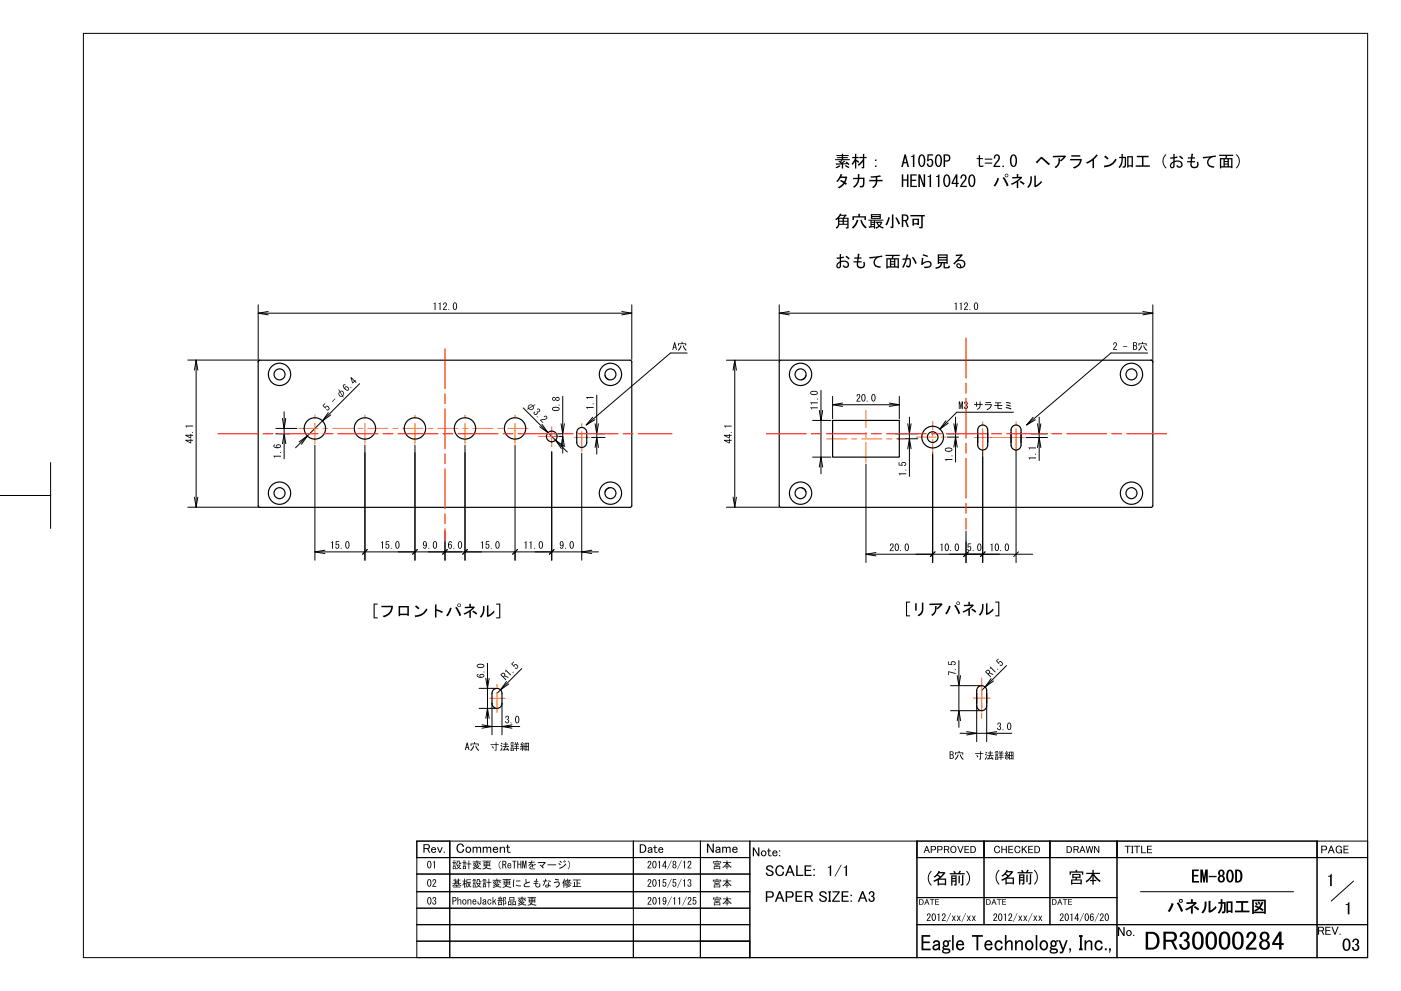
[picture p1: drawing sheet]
<svg xmlns="http://www.w3.org/2000/svg" width="420mm" height="297mm" viewBox="0 0 420 297" stroke-linecap="round" stroke-linejoin="round" font-family="sans-serif">
<defs><g id="words">
<text font-size="3" x="201.5" y="104.9">A穴</text>
</g></defs>
<g fill="#000">
<path d="M129.9 91l.7-.4v2.3h-.3v-1.8zM131.4 91l.7-.4v2.3h-.3v-1.8zM133 90.8a.66 .66 0 0 1 1 .2 .66 .66 0 0 1-.4 .9l-.5 .8h.9v.2h-1.2l.1-.4a1.24 1.24 0 0 0 .6-1.6h-.3l-.1 .5h-.3zM134.4 92.7h.3v.2h-.3zM136 90.8a.73 .73 0 0 1 .9 .1 .73 .73 0 0 1 .1 .9 .7 .7 0 0 1-.2 .9 .7 .7 0 0 1-.9-.1l-.1-1.2zM136.2 90.9a1.19 1.19 0 0 0 .3 1.8 1.16 1.16 0 0 0-.2-1.8z"/>
<path d="M286.1 91l.7-.4v2.3h-.3v-1.8zM287.6 91l.7-.4v2.3h-.3v-1.8zM289.2 90.8a.66 .66 0 0 1 1 .2 .66 .66 0 0 1-.4 .9l-.5 .8h.9v.2h-1.2l.1-.4a1.24 1.24 0 0 0 .6-1.6h-.3l-.1 .5h-.3zM290.6 92.7h.3v.2h-.3zM292.2 90.8a.73 .73 0 0 1 .9 .1 .73 .73 0 0 1 .1 .9 .7 .7 0 0 1-.2 .9 .7 .7 0 0 1-.9-.1l-.1-1.2zM292.4 90.9a1.19 1.19 0 0 0 .3 1.8 1.16 1.16 0 0 0-.2-1.8z"/>
<path d="M101.9 117.5a.66 .66 0 0 0-.1 .8 .66 .66 0 0 0 .7 .3zM101.6 116.6l.3 .6a.85 .85 0 0 1 1.2 .3 .85 .85 0 0 1-.3 1.2l.2 .3-.2 .2-.2-.4a.86 .86 0 0 1-1-.3 .86 .86 0 0 1 .2-1.2l-.4-.5zM102 117.4l.7 1.1a.65 .65 0 0 0 .1-.8 .65 .65 0 0 0-.8-.3zM102.9 115.3h.7l-.6 .2 .4 .9a.56 .56 0 0 1 .5-.7 .56 .56 0 0 1 .6 .5 .59 .59 0 0 1-.1 .9 .59 .59 0 0 1-.9-.3l-.7-.9zM103.6 116.1a.5 .5 0 0 0 .2 .6 .5 .5 0 0 0 .6-.1l-.4-.5zM105.2 115.9l.2 .2-.2 .2-.2-.2zM105.1 113.2l.2-.2 1 1 .2-.1 .2 .1-.2 .2 .4 .4-.2 .2-.4-.4-.5 .5zM105.4 113.5l.4 1.1 .4-.4z"/>
<path d="M333.9 102.7a.66 .66 0 0 1 1 .3 .66 .66 0 0 1-.4 .9l-.5 .7h.9v.3h-1.2l.1-.5a1.24 1.24 0 0 0 .6-1.6l-.3 .1-.1 .4h-.3zM336.6 103.7h1.3v.2h-1.3zM339.9 102.8v.7h.4a.35 .35 0 0 0 .3-.3 .35 .35 0 0 0-.3-.4zM339.7 102.6h.6a.55 .55 0 0 1 .6 .4 .55 .55 0 0 1-.3 .6 .66 .66 0 0 1 .3 .8 .66 .66 0 0 1-.6 .5h-.6zM339.9 103.7v.9a.5 .5 0 0 0 .7-.2 .5 .5 0 0 0-.3-.7zM342.7 103.6l.3-.1 .3 .8 .6 .6-.2 .2-.5-.5zM341.3 102.9h1.1v-.4h.2v.4h1.1v.7h-.2v-.5h-1.9v.5h-.3zM342.1 103.5l.3 .2-1 1.4-.2-.2z"/>
<path d="M55.6 131.8h1.5v-.2h.2v.2h.6v.3h-.6v.8h-.2l-1.5-.8zM56.1 132.1l1 .5v-.5zM55.6 130.3h1.5v-.2h.2v.2h.6v.3h-.6v.8h-.2l-1.5-.8zM56.1 130.6l1 .5v-.5zM57.6 129.4h.3v.3h-.3zM55.6 127.5h2.3v.3h-1.9l-.1 .4z"/>
<path d="M81.9 136.6h2.3v.3h-1.8l-.1 .3zM84 135.5h.2v.3h-.2zM82.1 133.4l.4-.2-.3 .5 .8 .4a.56 .56 0 0 1-.1-.8 .56 .56 0 0 1 .8-.1 .59 .59 0 0 1 .5 .7 .59 .59 0 0 1-.8 .4 .93 .93 0 0 1-1 0 .93 .93 0 0 1-.3-.9zM83 133.6a.48 .48 0 0 0 .5 .5 .48 .48 0 0 0 .4-.6z"/>
<path d="M97.4 120.8l.2 .2-.6 .5 .5 .6a.68 .68 0 0 1 1.1-.2 .68 .68 0 0 1-.2 1.1l-.6-.2 .1-.2 .2 .1a.36 .36 0 0 0 .5-.2 .36 .36 0 0 0-.3-.5 .34 .34 0 0 0-.4-.2 .34 .34 0 0 0-.2 .5l-.2 .2-.8-1zM100.4 119.4l.2 .2-1 .9-.1-.1z"/>
<path d="M158.6 121.7l-.1 .6 1.1-.7-.5-.2zM158.4 121.5l.7-.3 .7 .3 .5-.3 .2 .1-.6 .4a.85 .85 0 0 1-.3 1.1 .85 .85 0 0 1-1.1-.2l-.4 .2-.1-.2 .3-.2-.1-.4zM158.6 122.4a.65 .65 0 0 0 .9 .2 .65 .65 0 0 0 .3-.8zM160.2 123.3l.2 .2-.2 .3a.41 .41 0 0 0 .6 .2 .41 .41 0 0 0 .1-.6l.1-.2a.38 .38 0 0 0 .6 0 .38 .38 0 0 0-.2-.5l-.3 .1-.2-.1a.57 .57 0 0 1 .8-.2 .57 .57 0 0 1 .2 .8 .57 .57 0 0 1-.8 .2 .6 .6 0 0 1-.2 .8 .6 .6 0 0 1-.8-.2 .6 .6 0 0 1 .1-.8zM161.1 124.7l.1 .2-.1 .2-.2-.2zM161.9 125.9l.4-.2a1.24 1.24 0 0 0 1.5-.7l-.3-.2-.3 .2-.2-.1a.6 .6 0 0 1 1 0 .6 .6 0 0 1-.6 .9l-1.2 .2 .7 .6-.2 .2z"/>
<path d="M165.6 122.2a1.43 1.43 0 0 1 2.2 .4 1.34 1.34 0 0 1-2.3 0zM165.8 122.4l-.1 .2a1.21 1.21 0 0 0 1.8-.1l-.9-.3zM167.5 121.3h.3v.2h-.3zM166.7 119.5a.4 .4 0 0 0 .8 0 .4 .4 0 0 0-.8 0zM165.6 119.2a.6 .6 0 0 1 1 .1 .61 .61 0 0 1 .9-.2 .61 .61 0 0 1 0 .9 .61 .61 0 0 1-.9-.2 .57 .57 0 0 1-.8 .2 .57 .57 0 0 1-.2-.8zM165.7 119.6a.36 .36 0 0 0 .7 0 .36 .36 0 0 0-.7 0z"/>
<path d="M175.7 122h2.3v.3h-1.9l-.1 .3zM177.7 120.9h.3v.3h-.3zM175.7 119h2.3v.3h-1.9l-.1 .3z"/>
<path d="M217 131.8h1.6v-.2h.2v.2h.5v.3h-.5v.8h-.2l-1.6-.8zM217.5 132.1l1.1 .5v-.5zM217 130.3h1.6v-.2h.2v.2h.5v.3h-.5v.8h-.2l-1.6-.8zM217.5 130.6l1.1 .5v-.5zM219.1 129.5h.2v.2h-.2zM217 127.6h2.3v.2h-1.8l-.1 .4z"/>
<path d="M242.9 122.1h2.3v.3h-1.8l-.2 .3zM242.9 120.6h2.3v.3h-1.8l-.2 .3zM244.9 119.5h.3v.3h-.3zM243.1 117.4a1.43 1.43 0 0 1 2.1 .4 1.33 1.33 0 0 1-2.3 0zM243.2 117.6l-.1 .2a1.21 1.21 0 0 0 1.8-.1l-.9-.3z"/>
<path d="M257 118.2a.66 .66 0 0 1 .9 .3 .66 .66 0 0 1-.3 .9l-.6 .7h.9v.3h-1.2l.2-.5a1.24 1.24 0 0 0 .5-1.6l-.2 .1-.2 .4h-.2zM258.5 118.2a.73 .73 0 0 1 .8 .1 .73 .73 0 0 1 .2 .9 .7 .7 0 0 1-.2 .9 .7 .7 0 0 1-.9-.1l-.2-1.1zM258.7 118.4a1.19 1.19 0 0 0 .2 1.7 1.16 1.16 0 0 0-.1-1.8zM259.8 120.1h.3v.3h-.3zM261.5 118.2a.73 .73 0 0 1 .8 .1 .73 .73 0 0 1 .2 .9 .7 .7 0 0 1-.2 .9 .7 .7 0 0 1-.9-.1l-.2-1.1zM261.7 118.4a1.19 1.19 0 0 0 .2 1.7 1.16 1.16 0 0 0-.1-1.8z"/>
<path d="M283.2 137.6h2.3v.3h-1.8l-.1 .3zM285.3 136.5h.2v.3h-.2zM283.4 134.4a1.43 1.43 0 0 1 2.1 .4 1.33 1.33 0 0 1-2.3 0zM283.5 134.6v.2a1.21 1.21 0 0 0 1.8-.1l-.9-.3z"/>
<path d="M287.4 120.3h.4l.3 1.5 .2-1.5h.4v2.3h-.2v-1.7l-.3 1.7h-.2l-.3-1.7v1.7h-.3zM289.2 120.5a.56 .56 0 0 1 .8 .1 .56 .56 0 0 1-.3 .8 .6 .6 0 0 1 .4 .7 .6 .6 0 0 1-.7 .5 .6 .6 0 0 1-.5-.7h.3l.1 .4a.41 .41 0 0 0 .6-.3 .41 .41 0 0 0-.4-.5v-.2a.38 .38 0 0 0 .4-.4 .38 .38 0 0 0-.5-.3l-.1 .4h-.3zM292 121.1h.7l-.1-.7 .3 .1v.6h.8v-.7h.2v.7h.7v.2h-.6v.2a1.29 1.29 0 0 1-1 1.3l-.2-.2a1.09 1.09 0 0 0 .9-1.3h-.8v.6h-.2v-.6h-.7zM295.2 121.1h1.9l.3 .2-.7 1.2-.7 .4-.3-.3 1.1-.5 .2-.7h-1.8zM295.5 120.5h1.6v.2h-1.6zM298.3 120.6h1.9v.3h-.9v.5h1.2v.3h-1.2v.5l1.1 .1v.3h-1.2l-.2-.9h-.9v-.3h.9v-.5h-.7zM301.7 121.2l1.3 .4v.3l-1.4-.4zM301.6 122l1.6 .4-.1 .3-1.6-.4zM301.6 120.5l1.4 .2-.1 .3-1.3-.2z"/>
<path d="M308.3 137.1h2.3v.3h-1.8l-.2 .3zM310.3 136h.3v.3h-.3zM308.3 134.1h2.3v.3h-1.8l-.2 .3z"/>
<path d="M269.4 141.9h2.3v.2h-1.8l-.2 .4zM271.4 140.8h.3v.2h-.3zM269.4 138.5h.2v.8h.8a.68 .68 0 0 1 .6-.9 .68 .68 0 0 1 .6 .9l-.6 .4v-.3h.2a.36 .36 0 0 0 .2-.5 .36 .36 0 0 0-.5-.2 .34 .34 0 0 0-.5 .2 .34 .34 0 0 0 .3 .4v.3l-1.3-.1z"/>
<path d="M99.2 162.5l.6-.3v2.3h-.3v-1.9zM100.7 162.2h1v.2h-.8l-.1 .8a.68 .68 0 0 1 1 .6 .68 .68 0 0 1-.9 .6l-.4-.6h.3v.2a.36 .36 0 0 0 .5 .2 .36 .36 0 0 0 .2-.5 .34 .34 0 0 0-.2-.5 .34 .34 0 0 0-.5 .2h-.2zM102.1 164.2h.3v.3h-.3zM103.8 162.3a.73 .73 0 0 1 .8 .1 .73 .73 0 0 1 .2 .9 .7 .7 0 0 1-.2 .9 .7 .7 0 0 1-.9-.1l-.2-1.1zM104 162.5a1.19 1.19 0 0 0 .2 1.7 1.16 1.16 0 0 0-.1-1.8z"/>
<path d="M114.2 162.5l.6-.3v2.3h-.3v-1.9zM115.7 162.2h1v.2h-.8l-.1 .8a.68 .68 0 0 1 1 .6 .68 .68 0 0 1-.9 .6l-.4-.6h.3v.2a.36 .36 0 0 0 .5 .2 .36 .36 0 0 0 .2-.5 .34 .34 0 0 0-.2-.5 .34 .34 0 0 0-.5 .2h-.2zM117.1 164.2h.3v.3h-.3zM118.8 162.3a.73 .73 0 0 1 .8 .1 .73 .73 0 0 1 .2 .9 .7 .7 0 0 1-.2 .9 .7 .7 0 0 1-.9-.1l-.2-1.1zM119 162.5a1.19 1.19 0 0 0 .2 1.7 1.16 1.16 0 0 0-.1-1.8z"/>
<path d="M127 162.3a.7 .7 0 0 1 .9 .1 .7 .7 0 0 1 .1 .9 .72 .72 0 0 1-.2 .9 .72 .72 0 0 1-.9 0l-.1-.3 .7 .3 .2-.8a.51 .51 0 0 1-.7 .2 .51 .51 0 0 1-.2-.7zM127.2 162.5a.5 .5 0 0 0-.2 .6 .5 .5 0 0 0 .5 .3 .51 .51 0 0 0 .3-.6 .51 .51 0 0 0-.6-.3zM128.4 164.2h.3v.3h-.3zM130 162.3a.73 .73 0 0 1 .9 .1 .73 .73 0 0 1 .1 .9 .7 .7 0 0 1-.2 .9 .7 .7 0 0 1-.9-.1l-.1-1.1zM130.2 162.5a1.19 1.19 0 0 0 .3 1.7 1.16 1.16 0 0 0-.2-1.8z"/>
<path d="M134.7 162.3l.5-.1 .3 .5-.6-.3-.3 .8a.56 .56 0 0 1 .8-.1 .56 .56 0 0 1 .1 .8 .59 .59 0 0 1-.8 .5 .59 .59 0 0 1-.4-.7zM134.7 163.3a.49 .49 0 0 0-.1 .6 .49 .49 0 0 0 .5 .3l.1-.1a.46 .46 0 0 0 .1-.6 .46 .46 0 0 0-.6-.2zM135.9 164.2h.3v.3h-.3zM137.5 162.3a.73 .73 0 0 1 .9 .1 .73 .73 0 0 1 .1 .9 .7 .7 0 0 1-.2 .9 .7 .7 0 0 1-.9-.1l-.1-1.1zM137.7 162.5a1.19 1.19 0 0 0 .3 1.7 1.16 1.16 0 0 0-.2-1.8z"/>
<path d="M144.2 162.5l.6-.3v2.3h-.3v-1.9zM145.7 162.2h1v.2h-.8l-.1 .8a.68 .68 0 0 1 1 .6 .68 .68 0 0 1-.9 .6l-.4-.6h.3v.2a.36 .36 0 0 0 .5 .2 .36 .36 0 0 0 .2-.5 .34 .34 0 0 0-.2-.5 .34 .34 0 0 0-.5 .2h-.2zM147.1 164.2h.3v.3h-.3zM148.8 162.3a.73 .73 0 0 1 .8 .1 .73 .73 0 0 1 .2 .9 .7 .7 0 0 1-.2 .9 .7 .7 0 0 1-.9-.1l-.2-1.1zM149 162.5a1.19 1.19 0 0 0 .2 1.7 1.16 1.16 0 0 0-.1-1.8z"/>
<path d="M157.2 162.5l.6-.3v2.3h-.3v-1.9zM158.7 162.5l.6-.3v2.3h-.3v-1.9zM160.1 164.2h.3v.3h-.3zM161.8 162.3a.73 .73 0 0 1 .8 .1 .73 .73 0 0 1 .2 .9 .7 .7 0 0 1-.2 .9 .7 .7 0 0 1-.9-.1l-.2-1.1zM162 162.5a1.19 1.19 0 0 0 .2 1.7 1.16 1.16 0 0 0-.1-1.8z"/>
<path d="M168 162.3a.7 .7 0 0 1 .9 .1 .7 .7 0 0 1 .1 .9 .72 .72 0 0 1-.2 .9 .72 .72 0 0 1-.9 0l-.1-.3 .7 .3 .2-.8a.51 .51 0 0 1-.7 .2 .51 .51 0 0 1-.2-.7zM168.2 162.5a.5 .5 0 0 0-.2 .6 .5 .5 0 0 0 .5 .3 .51 .51 0 0 0 .3-.6 .51 .51 0 0 0-.6-.3zM169.4 164.2h.3v.3h-.3zM171 162.3a.73 .73 0 0 1 .9 .1 .73 .73 0 0 1 .1 .9 .7 .7 0 0 1-.2 .9 .7 .7 0 0 1-.9-.1l-.1-1.1zM171.2 162.5a1.19 1.19 0 0 0 .3 1.7 1.16 1.16 0 0 0-.2-1.8z"/>
<path d="M267 163a.66 .66 0 0 1 .9 .3 .66 .66 0 0 1-.3 .9l-.6 .7h.9v.3h-1.2l.2-.5a1.24 1.24 0 0 0 .5-1.6l-.2 .1-.2 .4h-.2zM268.5 163a.73 .73 0 0 1 .8 .1 .73 .73 0 0 1 .2 .9 .7 .7 0 0 1-.2 .9 .7 .7 0 0 1-.9-.1l-.2-1.1zM268.7 163.2a1.19 1.19 0 0 0 .2 1.7 1.16 1.16 0 0 0-.1-1.8zM269.8 164.9h.3v.3h-.3zM271.5 163a.73 .73 0 0 1 .8 .1 .73 .73 0 0 1 .2 .9 .7 .7 0 0 1-.2 .9 .7 .7 0 0 1-.9-.1l-.2-1.1zM271.7 163.2a1.19 1.19 0 0 0 .2 1.7 1.16 1.16 0 0 0-.1-1.8z"/>
<path d="M281.9 163.2l.6-.3v2.3h-.3v-1.9zM283.5 163a.73 .73 0 0 1 .8 .1 .73 .73 0 0 1 .2 .9 .7 .7 0 0 1-.2 .9 .7 .7 0 0 1-.9-.1l-.2-1.1zM283.7 163.2a1.19 1.19 0 0 0 .2 1.7 1.16 1.16 0 0 0-.1-1.8zM284.8 164.9h.3v.3h-.3zM286.5 163a.73 .73 0 0 1 .8 .1 .73 .73 0 0 1 .2 .9 .7 .7 0 0 1-.2 .9 .7 .7 0 0 1-.9-.1l-.2-1.1zM286.7 163.2a1.19 1.19 0 0 0 .2 1.7 1.16 1.16 0 0 0-.1-1.8z"/>
<path d="M290.1 162.9h1v.2h-.8v.8a.68 .68 0 0 1 .9 .6 .68 .68 0 0 1-.9 .6l-.3-.6h.2l.1 .2a.36 .36 0 0 0 .5 .2 .36 .36 0 0 0 .1-.5 .34 .34 0 0 0-.2-.5 .34 .34 0 0 0-.4 .2h-.3zM291.6 164.9h.3v.3h-.3zM293.2 163a.73 .73 0 0 1 .9 .1 .73 .73 0 0 1 .1 .9 .7 .7 0 0 1-.2 .9 .7 .7 0 0 1-.9-.1l-.1-1.1zM293.4 163.2a1.19 1.19 0 0 0 .3 1.7 1.16 1.16 0 0 0-.2-1.8z"/>
<path d="M296.9 163.2l.6-.3v2.3h-.3v-1.9zM298.5 163a.73 .73 0 0 1 .8 .1 .73 .73 0 0 1 .2 .9 .7 .7 0 0 1-.2 .9 .7 .7 0 0 1-.9-.1l-.2-1.1zM298.7 163.2a1.19 1.19 0 0 0 .2 1.7 1.16 1.16 0 0 0-.1-1.8zM299.8 164.9h.3v.3h-.3zM301.5 163a.73 .73 0 0 1 .8 .1 .73 .73 0 0 1 .2 .9 .7 .7 0 0 1-.2 .9 .7 .7 0 0 1-.9-.1l-.2-1.1zM301.7 163.2a1.19 1.19 0 0 0 .2 1.7 1.16 1.16 0 0 0-.1-1.8z"/>
<path d="M112 180.9h1.2v.3h-.9v3.8h.9v.3h-1.2zM114.3 181.6l3.3-.1a2.24 2.24 0 0 1-.7 2.6l-1.8 .9-.4-.4 1.2-.5 .8-.6 .6-1.5h-3zM119.5 181.6h3.1v3h-.5v-.3h-2.2v.4h-.4zM119.9 182v1.9h2.2v-1.9zM124.3 184.4l1.3-.2 1.1-.5 1-1.4 .4 .3a3.9 3.9 0 0 1-3.6 2.3zM124.7 181.4l1.1 .9-.4 .3-1-.8zM130.4 181.2h.5l-.1 1.4 2 .7-.3 .4-1.7-.7v2.1h-.4zM137.1 181.4a.55 .55 0 0 1 1.1 0 .55 .55 0 0 1-1.1 0zM137.3 181.4a.36 .36 0 0 0 .7 0 .36 .36 0 0 0-.7 0zM136.4 182.2l.5-.4 1.3 2.6-.5 .2zM134.9 182.1l.5 .3-1.2 2.3-.4-.3 .6-.8zM139.3 181.9l1.4-.1v-.8h.4l.1 .8 .9-.1 .2 .3-1.1 1.1v2.1h-.5v-1.8l-1.4 .8-.4-.3 1.5-.8 1.2-.9-2.2 .1zM141.9 183l1.2 .8-.3 .4-1.2-.8zM146 181.4l.5 .1-.1 2.8 1.6-1.3 .3 .4-1 1a.93 .93 0 0 1-1.4 .3zM144.8 181.7h.4a4.1 4.1 0 0 1-1 3.4l-.4-.2 .8-1.3zM148.8 180.9h1.2v4.4h-1.2v-.3h.9v-3.8h-.9z"/>
<path d="M271.6 180.3h1.2v.3h-.9v3.8h.9v.3h-1.2zM276.4 180.6l.4 .2a4.5 4.5 0 0 1-.3 3l-1.1 .9-.3-.3 .4-.3a1.81 1.81 0 0 0 .9-1.5zM274.4 180.8h.5l-.1 2.2h-.4zM278.6 180.9l3.7-.1 .3 .4-1.5 1.4-.3-.3-.3 1.3-1 1-.3-.4 .9-.9 .2-1.7 .5 .1v.6l1-1.1-3.2 .2zM286.7 180.8a.55 .55 0 0 1 1.1 0 .55 .55 0 0 1-1.1 0zM286.9 180.8a.36 .36 0 0 0 .7 0 .36 .36 0 0 0-.7 0zM286 181.6l.5-.4 1.3 2.6-.5 .2zM284.5 181.5l.5 .3-1.2 2.3-.4-.3 .6-.8zM288.9 181.3l1.4-.1v-.8h.4l.1 .8 .9-.1 .2 .3-1.1 1.1v2.1h-.5v-1.8l-1.4 .8-.4-.3 1.5-.8 1.2-.9-2.2 .1zM291.5 182.4l1.2 .8-.3 .4-1.2-.8zM295.6 180.8l.5 .1-.1 2.8 1.6-1.3 .3 .4-1 1a.93 .93 0 0 1-1.4 .3zM294.4 181.1h.4a4.1 4.1 0 0 1-1 3.4l-.4-.2 .8-1.3zM298.4 180.3h1.2v4.4h-1.2v-.3h.9v-3.8h-.9z"/>
<path d="M143 202.2l.4-.2-.3 .5 .9 .4a.56 .56 0 0 1-.1-.8 .56 .56 0 0 1 .8-.1 .59 .59 0 0 1 .5 .7 .59 .59 0 0 1-.8 .4 .93 .93 0 0 1-1 0 .93 .93 0 0 1-.4-.9zM144 202.4h-.1a.48 .48 0 0 0 .6 .5 .48 .48 0 0 0 .4-.6zM144.9 201.3h.3v.3h-.3zM143.1 199.2a1.43 1.43 0 0 1 2.1 .4 1.33 1.33 0 0 1-2.3 0zM143.2 199.4l-.1 .2a1.21 1.21 0 0 0 1.9-.1l-1-.3z"/>
<path d="M150.5 202l-.2 .2 .6 .6 .2-.3a.39 .39 0 0 0 0-.5 .39 .39 0 0 0-.6 0zM150.4 201.8a.62 .62 0 0 1 .8-.1 .62 .62 0 0 1 .2 .8l1.1 .4-.2 .2-1-.4-.3 .2 .8 .8-.2 .2-1.6-1.7zM151.5 200.7l1.7 1.5-.2 .2-1.3-1.3-.2 .3zM153.8 201.3l.2 .2-.2 .2-.2-.2zM153.3 199l.7-.8 .1 .2-.5 .6 .5 .5a.68 .68 0 0 1 1.1-.2 .68 .68 0 0 1-.2 1.1l-.7-.2 .2-.2 .2 .2a.36 .36 0 0 0 .4-.3 .36 .36 0 0 0-.2-.4 .34 .34 0 0 0-.5-.2 .34 .34 0 0 0-.1 .4l-.2 .2z"/>
<path d="M151.7 214.6a.56 .56 0 0 1 .8 .2 .56 .56 0 0 1-.3 .8 .6 .6 0 0 1 .4 .7 .6 .6 0 0 1-.7 .5 .6 .6 0 0 1-.5-.7h.3l.1 .4a.41 .41 0 0 0 .6-.3 .41 .41 0 0 0-.4-.5v-.2a.38 .38 0 0 0 .4-.4 .38 .38 0 0 0-.5-.3l-.2 .3h-.2zM153.1 216.5h.2v.3h-.2zM154.7 214.7a.73 .73 0 0 1 .9 .1 .73 .73 0 0 1 .1 .8 .7 .7 0 0 1-.2 1 .7 .7 0 0 1-.9-.1l-.2-1.2zM154.9 214.8a1.19 1.19 0 0 0 .2 1.7 1.16 1.16 0 0 0-.1-1.8z"/>
<path d="M284.2 201.2l2.3 .5v.3l-2-.6v.9h-.3zM286.3 200.5h.2v.2h-.2zM284.2 198.2h.3v.8h.7a.68 .68 0 0 1 .6-.9 .68 .68 0 0 1 .7 .9l-.6 .4v-.3h.2a.36 .36 0 0 0 .1-.5 .36 .36 0 0 0-.5-.2 .34 .34 0 0 0-.4 .2 .34 .34 0 0 0 .2 .5v.2l-1.3-.1z"/>
<path d="M295.6 201.3l.6 .6 .2-.3a.39 .39 0 0 0 0-.5 .39 .39 0 0 0-.6 0zM295.7 200.9a.62 .62 0 0 1 .8-.1 .62 .62 0 0 1 .2 .8l1.1 .5-.2 .2-1-.5-.2 .2 .7 .8-.2 .2-1.6-1.7zM296.8 199.8l1.7 1.6-.2 .1-1.3-1.2-.2 .2zM299.1 200.4l.2 .2-.2 .2-.2-.2zM299.3 197.4l.1 .1-.5 .6 .5 .5a.68 .68 0 0 1 1.1-.2 .68 .68 0 0 1-.2 1.1l-.7-.2 .2-.2 .2 .2a.36 .36 0 0 0 .4-.3 .36 .36 0 0 0-.2-.4 .34 .34 0 0 0-.5-.2 .34 .34 0 0 0-.1 .4l-.2 .2-.8-.9z"/>
<path d="M299.2 216.7a.56 .56 0 0 1 .8 .1 .56 .56 0 0 1-.3 .8 .6 .6 0 0 1 .4 .8 .6 .6 0 0 1-.7 .4 .6 .6 0 0 1-.5-.7h.3l.1 .4a.41 .41 0 0 0 .6-.3 .41 .41 0 0 0-.5-.5v-.2a.38 .38 0 0 0 .5-.4 .38 .38 0 0 0-.5-.3l-.2 .4h-.2zM300.5 218.6h.3v.2h-.3zM302.2 216.7a.73 .73 0 0 1 .8 .1 .73 .73 0 0 1 .2 .9 .7 .7 0 0 1-.2 .9 .7 .7 0 0 1-.9-.1l-.2-1.1zM302.4 216.8a1.19 1.19 0 0 0 .2 1.8 1.16 1.16 0 0 0-.1-1.8z"/>
<path d="M139.9 222.5h.3l.6 2.3h-.3l-.2-.7h-.5l-.2 .7h-.3zM140 223.1l-.1 .8h.3zM142.5 223.5l.2-.1 .4 .8 .5 .6-.2 .3-.5-.6zM141.1 222.8h1v-.4h.3v.4h1.1v.7h-.3v-.4h-1.9v.4h-.2zM141.8 223.5l.4 .1-1 1.5-.2-.2zM147.1 223.1h1.5v-.6h.3l-.1 .6h.7v.2h-.7v1.6l-.5 .1v-.3h.3v-1.4h-1.5zM147.4 223.8l.2-.2 .5 .6-.3 .2zM150.9 222.9h.6v-.5l.3 .1-.1 .4h.7v.2h-.7v.5h.9v.2h-.9l-.4 .8h.8l-.3-.4 .2-.1 .6 .8-.2 .2-.2-.3-1.5 .2-.1-.4h.4l.4-.8h-.7v-.2h.8v-.5h-.6zM150.4 224l.3 .1-.5 1-.2-.2zM150.2 223.2l.4 .4-.2 .2-.4-.4zM150.3 222.6l.4 .3-.2 .2-.4-.3zM154.3 222.5l.2-.1 .2 .4-.2 .1zM154.1 222.9h.8l.2-.5 .2 .1-.2 .4h.5v.2h-.7v.4h.6v.3h-.6v.4h.7v.2h-.7v.7h-.2v-.7h-.6v-.2h.6v-.4h-.5v-.3h.5v-.4h-.6zM153.2 222.5h.7v.2h-.7zM153 222.9h1v.2h-1zM153.2 223.3h.7v.2h-.7zM153.2 223.7h.7v.2h-.7zM153.3 224.3v.4h.5v-.4zM153.1 224.1h.9v.9l-.9 .1zM156.5 222.4l.3 .1-.4 .6 .2 .1 .3-.5 .2 .2-.6 .7h.4l-.1-.2 .2-.1 .3 .5v-1.2h1.3v2.4h-1.3v-1.2l-.2 .1-.1-.2-.3 .1v1.3h-.2v-1.3l-.5 .1-.1-.3 .5-.2-.4-.3zM156.8 224.1l.2-.1 .2 .6-.2 .1zM156.1 224l.3 .1-.2 .7-.2-.1zM157.5 222.8v.8h.3v-.8zM158 222.8v.8h.3v-.8zM158 223.8v.8h.3v-.8zM157.5 223.8v.8h.3v-.8z"/>
<path d="M285 225.4v.7h.3a.35 .35 0 0 0 .3-.3 .35 .35 0 0 0-.3-.4zM284.7 225.2h.6a.55 .55 0 0 1 .6 .4 .55 .55 0 0 1-.3 .6 .66 .66 0 0 1 .3 .8 .66 .66 0 0 1-.6 .5h-.6zM285 226.3v.9a.5 .5 0 0 0 .7-.2 .5 .5 0 0 0-.4-.7zM287.7 226.2l.3-.1 .3 .8 .6 .6-.2 .2-.7-.8zM286.3 225.5h1.1v-.4h.2l.1 .4h1.1v.7h-.3v-.5h-1.9v.5h-.3zM287.1 226.1l.3 .2-1 1.4-.2-.2zM292.3 225.7h1.6v-.6l.2 .1v.5h.7v.3h-.7l-.1 1.6h-.4l-.1-.2 .4-.1v-1.3h-1.6zM292.7 226.5l.2-.2 .4 .5-.2 .2zM296.2 225.6h.5v-.5h.3v.5h.6v.2h-.6v.5h.9v.2h-1l-.4 .8 .8-.1-.2-.3 .2-.2 .6 .9-.3 .1-.1-.3-1.5 .2-.1-.3h.3l.4-.8h-.6v-.2h.7v-.5h-.5zM295.7 226.7l.2 .1-.4 .9-.3-.2zM295.4 225.9l.4 .3-.1 .2-.5-.3zM295.5 225.3l.5 .3-.2 .2-.4-.3zM299.6 225.2l.2-.1 .2 .4-.3 .1zM299.4 225.6h.7l.2-.6 .3 .2-.2 .4h.4v.2h-.6v.4h.5v.2h-.5v.4h.7v.3h-.7v.6h-.2v-.6h-.7v-.3h.7v-.4h-.6v-.2h.6v-.4h-.6zM298.4 225.1h.8v.2h-.8zM298.2 225.5h1.1v.2h-1.1zM298.4 225.9h.8v.3h-.8zM298.4 226.4h.8v.2h-.8zM298.6 227v.4h.4v-.4zM298.3 226.8h1v.9h-1zM301.8 225l.2 .2-.4 .5 .2 .2 .3-.5 .3 .1-.6 .8 .4-.1-.1-.2h.2l.2 .4v-1.1h1.3v2.3l-1.3 .1v-1.2l-.2 .1v-.2h-.3v1.3h-.2v-1.2l-.6 .1v-.3l.5-.2-.5-.4zM302.1 226.7h.2l.2 .6h-.3zM301.4 226.7h.3l-.2 .8-.3-.1zM302.8 225.5v.8h.3v-.8zM303.3 225.5v.8h.3v-.8zM303.3 226.5v.8h.3v-.8zM302.8 226.5v.8h.3v-.8z"/>
<path d="M128.3 258.1a.73 .73 0 0 1 .9 .1 .73 .73 0 0 1 .1 .9 .7 .7 0 0 1-.2 .9 .7 .7 0 0 1-.9-.1l-.1-1.1zM128.5 258.3a1.19 1.19 0 0 0 .3 1.7 1.16 1.16 0 0 0-.2-1.8zM129.7 258.3l.7-.3v2.3h-.3v-1.9zM136.8 259.1l1.3 .1-.5 .8 .7 .3v.2l-.4-.1a.68 .68 0 0 0-1.1 .1l-.1-.2 .6-.3zM137 258h.8v.7l.3-.2h.2v.3l-.7 .1v-.7h-.4l-.1 .5-.3 .4-.1-.2 .2-.2zM135.7 259.6h.9v.9h-.9zM135.6 258.3h1.1v.3h-1.1zM135.8 257.9h.8v.2h-.8zM135.8 258.8h.8v.2h-.8zM135.8 259.2h.8v.2h-.8zM135.9 259.8v.4h.5v-.4zM137.2 259.4l.3 .5 .3-.5zM140.4 257.9h.3v.9h.6v.2h-.6v1.5h-.3v-1.5h-.6v-.2h.6zM138.8 259.5h.9v1l-.7-.2-.2 .2zM139 259.7v.4h.5v-.4zM138.8 259.1h.8v.3h-.8zM138.8 258.8h.8v.2h-.8zM138.6 258.4h1.3v.2h-1.3zM138.8 257.9h.8v.3h-.8zM142.8 259.6l.2 .3 .4-.3zM141.8 259.9l.9-.7 .1 .2 .7-.1 .2 .2-.5 .5 1.1 .3-.1 .2-.7-.1a.75 .75 0 0 0-1.1 0l-.6 .2-.1-.3 1.1-.3-.2-.3-.7 .4zM141.7 258.2h1.1v-.4l.3 .1v.3h1.1v.2h-.9l-.1 .8-.2-.2 .1-.6h-.3v.3a.88 .88 0 0 1-.8 .8l-.1-.2 .5-.2 .2-.7h-.9zM141.7 258.9l.5-.4 .2 .2-.5 .5zM143.6 258.5l.6 .5-.2 .2-.5-.4zM144.7 258h2.5v.2h-1.1v.2h.8v1.3l-.8-.2-.2 .5 1.4 .3-.1 .3-.8-.2a.94 .94 0 0 0-1.3 .1l-.4 .1-.1-.3 1-.3-.3-.3 .4 .2 .1-.4-.8 .1v-1.2h.8v-.2h-1.1zM145.2 258.6v.3h.6v-.3zM146.1 258.6v.3h.6v-.3zM146.1 259.1v.2h.6v-.2zM145.2 259.1v.2h.6v-.2zM150.1 257.9l.1 .2a1.53 1.53 0 0 0 0 2.3l-.1 .1a1.71 1.71 0 0 1 0-2.6zM150.9 258.2v.8h.3a.39 .39 0 0 0 .3-.5 .39 .39 0 0 0-.4-.3zM150.6 258h.6a.62 .62 0 0 1 .6 .5 .62 .62 0 0 1-.4 .7l.5 1.1h-.3l-.4-1.1h-.3v1.1h-.3zM152.3 258.8a.6 .6 0 0 1 .7-.1 .6 .6 0 0 1 .3 .8h-.9v.2a.33 .33 0 0 0 .3 .3 .33 .33 0 0 0 .3-.3h.3a.66 .66 0 0 1-.9 .5 .66 .66 0 0 1-.3-1zM152.5 259l-.1 .3h.6l-.2-.4zM153.6 258h1.2v.2h-.5v2.1h-.3v-2.1h-.4zM155.1 258h.3v.9h.6v-.9h.3v2.3h-.3v-1.2h-.6v1.2h-.3zM156.6 258h.3l.3 1.5 .3-1.5h.3v2.3h-.2v-1.8l-.3 1.8h-.2l-.3-1.8v1.8h-.2zM158.4 258.4l.8-.1 .2-.4 .2 .1-.1 .3 .8-.1v.3h-.3a.59 .59 0 0 0-.8 .4h.4l.2 .3 .8-.2v.2l-.8 .3v.5h-.2v-.4a.42 .42 0 0 0-.5 .2 .42 .42 0 0 0 .1 .5h1.1v.2h-1a.55 .55 0 0 1-.6-.5 .55 .55 0 0 1 .6-.6l.2-.1v-.2l-.9 .4-.2-.2 .7-.7h-.6zM161.2 258.4l2.2-.1 .2 .3-1 1 .4 .5-.2 .2-1-1 .1-.2 .5 .4 .7-.9-1.8 .1zM164.1 259.1h2.7v.2h-2.7zM167.6 260.1l.9-.4 1-.9 .3 .2-1.4 1.2-.5 .2zM167.5 258.7l.6 .3-.2 .3-.5-.4zM167.9 258l.6 .4-.2 .2-.6-.4zM169.1 257.9l.2-.1 .4 .4-.2 .1zM168.8 258.1l.2-.1 .4 .4-.2 .1zM170.2 258.1l.1-.2a1.71 1.71 0 0 1 0 2.6l-.1-.1a1.53 1.53 0 0 0 0-2.3zM194.3 258.1a.66 .66 0 0 1 1 .3 .66 .66 0 0 1-.4 .9l-.5 .7h.9v.3h-1.2l.1-.5a1.24 1.24 0 0 0 .6-1.6l-.3 .1-.1 .4h-.3zM195.8 258.1a.73 .73 0 0 1 .9 .1 .73 .73 0 0 1 .1 .9 .7 .7 0 0 1-.2 .9 .7 .7 0 0 1-.9-.1l-.1-1.1zM196 258.3a1.19 1.19 0 0 0 .3 1.7 1.16 1.16 0 0 0-.2-1.8zM197.2 258.3l.7-.3v2.3h-.3v-1.9zM199.3 258h.3v1.5h.2v.2h-.2v.6h-.3v-.6h-.8zM199.3 258.5l-.5 1h.5zM201.3 257.8l-1.2 2.8zM201.8 259.6a.4 .4 0 0 0 .8 0 .4 .4 0 0 0-.8 0zM201.8 258.1a.57 .57 0 0 1 .9 .2 .57 .57 0 0 1-.3 .8 .61 .61 0 0 1 .3 .9 .61 .61 0 0 1-1 0 .61 .61 0 0 1 .3-.9 .6 .6 0 0 1-.2-1zM201.8 258.5a.4 .4 0 0 0 .8 0 .4 .4 0 0 0-.8 0zM204.3 257.8l-1.2 2.8zM204.7 258.3l.7-.3v2.3h-.3v-1.9zM206.3 258.1a.66 .66 0 0 1 1 .3 .66 .66 0 0 1-.4 .9l-.5 .7h.9v.3h-1.2l.1-.5a1.24 1.24 0 0 0 .6-1.6l-.3 .1-.1 .4h-.3zM213.7 258.2h1.1v-.3h.3v.3h1.1v.6h-.3v-.4h-1.9v.4h-.3zM214.2 258.6h1.5v.8l-.6-.1-.1 .3h.9v.9h-1.9v-.9h.7l.1-.3-.6 .1zM214.4 258.8v.3h1.1v-.3zM214.2 259.8v.4h1.5v-.4zM216.7 258.4h1.1v-.5h.3v.5h1.1v.2h-1.1l1.2 1.2-.1 .3-1.1-1.2v.8h.4v.2h-.4v.6h-.3v-.6h-.4v-.2h.4v-.8l-1.1 1.2-.1-.2 .7-.5 .4-.8h-1z"/>
<path d="M128.3 263.6a.73 .73 0 0 1 .9 .1 .73 .73 0 0 1 .1 .9 .7 .7 0 0 1-.2 .9 .7 .7 0 0 1-.9-.1l-.1-1.1zM128.5 263.8a1.19 1.19 0 0 0 .3 1.7 1.16 1.16 0 0 0-.2-1.8zM129.8 263.6a.66 .66 0 0 1 1 .3 .66 .66 0 0 1-.4 .9l-.5 .7h.9v.3h-1.2l.1-.5a1.24 1.24 0 0 0 .6-1.6l-.3 .1-.1 .4h-.3zM135.8 263.7h.5v-.4l.3 .1v.3h.7v-.4l.3 .1v.3h.5v.2h-.5v.8h.6v.2h-.6l.7 .4-.1 .3-.9-.7h-.7l-.9 .7-.1-.2 .8-.5h-.8v-.2h.7v-.8h-.5zM135.8 265.7h1v-.2h-.4v-.2h.4v-.2h.2l.1 .2h.4v.2h-.4v.2h1v.3h-2.3zM136.6 263.9v.1h.7v-.1zM136.6 264.2v.2h.7v-.2zM136.6 264.6v.1h.7v-.1zM140.4 264.5l.2 .6 .2-.6zM139.8 263.6h1.4v.2h-1.1v.5l1 .1-.3 1 .5 .3-.1 .3-.6-.4-.6 .4v-.2l.5-.4-.3-.9-.4 1.3-.1 .2-.2-.2 .3-.7zM139.1 263.3l.3 .1-.1 .5h.4v.3h-.4v.4l.4 .3-.1 .2-.3-.2v1.2h-.2v-1.3l-.4 .6-.1-.2 .5-1h-.4v-.3h.4zM142.8 264.6l1.3 .1-.5 .8 .7 .3v.2l-.4-.1a.68 .68 0 0 0-1.1 .1l-.1-.2 .6-.3zM143 263.5h.8v.7l.3-.2h.2v.3l-.7 .1v-.7h-.4l-.1 .5-.3 .4-.1-.2 .2-.2zM141.7 265.1h.9v.9h-.9zM141.6 263.8h1.1v.3h-1.1zM141.8 263.4h.8v.2h-.8zM141.8 264.3h.8v.2h-.8zM141.8 264.7h.8v.2h-.8zM141.9 265.3v.4h.5v-.4zM143.2 264.9l.3 .5 .3-.5zM146.4 263.4h.3v.9h.6v.2h-.6v1.5h-.3v-1.5h-.6v-.2h.6zM144.8 265h.9v1l-.7-.2-.2 .2zM145 265.2v.4h.5v-.4zM144.8 264.6h.8v.3h-.8zM144.8 264.3h.8v.2h-.8zM144.6 263.9h1.3v.2h-1.3zM144.8 263.4h.8v.3h-.8zM148.8 265.1l.2 .3 .4-.3zM147.8 265.4l.9-.7 .1 .2 .7-.1 .2 .2-.5 .5 1.1 .3-.1 .2-.7-.1a.75 .75 0 0 0-1.1 0l-.6 .2-.1-.3 1.1-.3-.2-.3-.7 .4zM147.7 263.7h1.1v-.4l.3 .1v.3h1.1v.2h-.9l-.1 .8-.2-.2 .1-.6h-.3v.3a.88 .88 0 0 1-.8 .8l-.1-.2 .5-.2 .2-.7h-.9zM147.7 264.4l.5-.4 .2 .2-.5 .5zM149.6 264l.6 .5-.2 .2-.5-.4zM150.7 263.5h2.5v.2h-1.1v.2h.8v1.3l-.8-.2-.2 .5 1.4 .3-.1 .3-.8-.2a.94 .94 0 0 0-1.3 .1l-.4 .1-.1-.3 1-.3-.3-.3 .4 .2 .1-.4-.8 .1v-1.2h.8v-.2h-1.1zM151.2 264.1v.3h.6v-.3zM152.1 264.1v.3h.6v-.3zM152.1 264.6v.2h.6v-.2zM151.2 264.6v.2h.6v-.2zM154.8 265.1l.4 .3h1v.2l-1.2-.1-.4-.2zM153.9 263.6l.3 .1-.1 2.1-.3 .1zM154.7 263.9h1.3v.2l-1.3 .1zM157.5 263.4l.3 .1 .1 1 .9-.3 .1 .3-1.3 .4-.3 .4 .2 .3h1.3v.3h-1.1a.64 .64 0 0 1-.7-.6 .64 .64 0 0 1 .6-.7zM160.7 263.3l.3 .1-.1 .6h.4v.2h-.5v.5h.6v.2h-.6a.54 .54 0 0 0 .5 .8 .54 .54 0 0 0 .4-.9h.2a.78 .78 0 0 1-.6 1.2 .78 .78 0 0 1-.8-1.1h-.6v-.2h.7v-.5h-.6v-.2h.6zM164.3 264.5h.3v.7l.6 .3-.2 .2-.4-.2a.51 .51 0 0 1-.4 .6 .51 .51 0 0 1-.6-.3 .51 .51 0 0 1 .2-.6h.5zM162.8 263.9h.6l.1-.5 .3 .1-.2 .4 .4-.1 .1 .3h-.6l-.5 1.3-.2-.1 .5-1.1h-.5zM164.4 263.8l.8 .3-.1 .2-.8-.2zM163.8 265.4l-.1 .1a.26 .26 0 0 0 .3 .2 .26 .26 0 0 0 .2-.3zM166.1 264.4l.2-.1a.93 .93 0 0 1 1.5 .4 .93 .93 0 0 1-.8 1.2l-.3 .1-.2-.2a.73 .73 0 0 0 .9-.4 .73 .73 0 0 0-.3-.9l-.9 .2zM166.4 263.4l1.2 .2-.1 .3-1.1-.2zM169.6 265.1l.8-.4 .2 .1-.9 .5zM169.1 263.4h.3l-.3 .7v1.9h-.2v-1.4l-.2 .2-.1-.2zM169.3 263.8h.3l-.1 .3 .6-.8 .2 .1-.2 .3h1.1v.2h-.3l-.4 .4 .8 .3v.3l-.4-.1a.78 .78 0 0 0-1.2 .1l-.1-.2 .6-.4-.3-.3-.2 .3-.2-.2v1.5h-.2zM169.6 265.8l.8-.2 .6-.5 .2 .3-1.1 .6h-.4zM169.7 265.4l1-.5 .2 .2-1.1 .5zM170.1 263.9l.3 .3 .2-.3zM171.8 263.6h2.3v.2h-1v.8h.8v.2h-.8v.8h1.1v.2h-2.5v-.2h.4v-1.3h.3v1.3h.5v-1.8h-1.1zM194.3 263.6a.66 .66 0 0 1 1 .3 .66 .66 0 0 1-.4 .9l-.5 .7h.9v.3h-1.2l.1-.5a1.24 1.24 0 0 0 .6-1.6l-.3 .1-.1 .4h-.3zM195.8 263.6a.73 .73 0 0 1 .9 .1 .73 .73 0 0 1 .1 .9 .7 .7 0 0 1-.2 .9 .7 .7 0 0 1-.9-.1l-.1-1.1zM196 263.8a1.19 1.19 0 0 0 .3 1.7 1.16 1.16 0 0 0-.2-1.8zM197.2 263.8l.7-.3v2.3h-.3v-1.9zM198.7 263.5h1v.2h-.8v.8a.68 .68 0 0 1 .9 .6 .68 .68 0 0 1-.9 .6l-.3-.6h.2l.1 .2a.36 .36 0 0 0 .5 .2 .36 .36 0 0 0 .1-.5 .34 .34 0 0 0-.2-.5 .34 .34 0 0 0-.4 .2h-.3zM201.3 263.3l-1.2 2.8zM201.7 263.5h1v.2h-.8v.8a.68 .68 0 0 1 .9 .6 .68 .68 0 0 1-.9 .6l-.3-.6h.2l.1 .2a.36 .36 0 0 0 .5 .2 .36 .36 0 0 0 .1-.5 .34 .34 0 0 0-.2-.5 .34 .34 0 0 0-.4 .2h-.3zM204.3 263.3l-1.2 2.8zM204.7 263.8l.7-.3v2.3h-.3v-1.9zM206.3 263.6a.56 .56 0 0 1 .9 .2 .56 .56 0 0 1-.3 .8 .6 .6 0 0 1 .4 .7 .6 .6 0 0 1-.7 .4 .6 .6 0 0 1-.5-.6h.2l.2 .3a.41 .41 0 0 0 .5-.2 .41 .41 0 0 0-.4-.5v-.2a.38 .38 0 0 0 .4-.4 .38 .38 0 0 0-.5-.3l-.1 .3h-.3zM213.7 263.7h1.1v-.3h.3v.3h1.1v.6h-.3v-.4h-1.9v.4h-.3zM214.2 264.1h1.5v.8l-.6-.1-.1 .3h.9v.9h-1.9v-.9h.7l.1-.3-.6 .1zM214.4 264.3v.3h1.1v-.3zM214.2 265.3v.4h1.5v-.4zM216.7 263.9h1.1v-.5h.3v.5h1.1v.2h-1.1l1.2 1.2-.1 .3-1.1-1.2v.8h.4v.2h-.4v.6h-.3v-.6h-.4v-.2h.4v-.8l-1.1 1.2-.1-.2 .7-.5 .4-.8h-1z"/>
<path d="M128.3 269a.73 .73 0 0 1 .9 .1 .73 .73 0 0 1 .2 .9 .7 .7 0 0 1-.2 .9 .7 .7 0 0 1-1-.1l-.1-1.2zM128.6 269.1a1.19 1.19 0 0 0 .2 1.8 1.16 1.16 0 0 0-.2-1.8zM129.8 269a.56 .56 0 0 1 .9 .1 .56 .56 0 0 1-.3 .8 .6 .6 0 0 1 .4 .8 .6 .6 0 0 1-.7 .4 .6 .6 0 0 1-.5-.7h.3l.1 .4a.41 .41 0 0 0 .5-.3 .41 .41 0 0 0-.4-.5v-.2a.38 .38 0 0 0 .4-.4 .38 .38 0 0 0-.5-.3l-.1 .4h-.3zM135.9 269.1v.8a.49 .49 0 0 0 .7-.4 .49 .49 0 0 0-.7-.4zM135.6 268.8h.6a.69 .69 0 0 1 .6 .9 .69 .69 0 0 1-.9 .4v1h-.3zM137.1 268.8h.3v1a.48 .48 0 0 1 .5-.3 .48 .48 0 0 1 .4 .4v1.2h-.3v-1.1a.37 .37 0 0 0-.5-.3 .37 .37 0 0 0-.1 .6v.8h-.3zM138.8 269.7a.71 .71 0 0 1 1 .6 .71 .71 0 0 1-1 .6l-.2-.6zM139 269.8a.51 .51 0 0 0-.2 .8 .51 .51 0 0 0 .7 .1 .52 .52 0 0 0 .1-.7 .52 .52 0 0 0-.6-.2zM140.1 269.5h.3v.3a.47 .47 0 0 1 .5-.3 .47 .47 0 0 1 .4 .4v1.2h-.2v-1.1a.37 .37 0 0 0-.5-.3 .37 .37 0 0 0-.2 .6v.8h-.3zM141.8 269.7a.6 .6 0 0 1 .8-.1 .6 .6 0 0 1 .2 .7h-.9v.2a.33 .33 0 0 0 .3 .4 .33 .33 0 0 0 .3-.3h.3a.66 .66 0 0 1-.9 .4 .66 .66 0 0 1-.3-.9zM142 269.8l-.1 .3h.6l-.2-.4zM144 268.8h.3v1.6a.62 .62 0 0 1-.7 .7 .62 .62 0 0 1-.5-.9h.3l.1 .6h.4zM145 270.5v.3l.3 .1 .2-.7zM144.8 269.6l.7-.1 .2 .3 .1 1.3-.3-.2a.51 .51 0 0 1-.9-.1 .51 .51 0 0 1 .6-.7l.3-.1a.28 .28 0 0 0-.3-.3 .28 .28 0 0 0-.3 .3h-.2zM146.3 269.7a.54 .54 0 0 1 .6-.2 .54 .54 0 0 1 .4 .6h-.3a.33 .33 0 0 0-.3-.4 .33 .33 0 0 0-.3 .4 .45 .45 0 0 0 0 .6 .45 .45 0 0 0 .5 .1l.1-.4h.3a.66 .66 0 0 1-.8 .7 .66 .66 0 0 1-.4-1zM147.7 268.8h.2v1.4l.6-.7h.3l-.5 .6 .6 1h-.3l-.5-.8-.2 .3v.5h-.2zM150.8 268.9l.9 .2-.3 .8 .4 .7-.3 .4-.3-.2 .3-.1-.3-.8 .2-.8h-.3v2.3h-.3zM149.4 270.2h1.1v1.1l-.9-.2-.2 .2zM149.6 270.4v.5h.6v-.5zM149.3 269.1h.5v-.4h.3v.4h.5l-.3 .7h.4v.2h-1.6v-.2h.5zM149.7 269.3l.1 .5h.2l.2-.5zM152.7 268.8h1.5v1.1h-1.5zM152.9 269.1v.5h1.1v-.5zM153.6 270.1h1.1v1.2l-.8-.1v.2h-.3zM153.9 270.4v.6h.5v-.6zM152.5 270.4v.6h.6v-.6zM152.3 270.1h1v1.2l-.8-.1v.2h-.2zM156.3 270.4l.3 .3 .3-.3zM155.3 270.8l.9-.7 .2 .2 .6-.1 .3 .2-.5 .5 1 .2-.1 .3-.6-.1a.75 .75 0 0 0-1.2 0l-.6 .1-.1-.2 1.2-.3-.3-.3-.6 .4zM155.2 269.1h1.1v-.4h.4l-.1 .4h1.1v.2h-.8l-.2 .8-.2-.2 .1-.6h-.3v.2a.88 .88 0 0 1-.8 .9l-.1-.2 .5-.3 .2-.6h-.9zM155.3 269.8l.4-.4 .2 .2-.5 .4zM157.1 269.4l.6 .4-.2 .2-.5-.4zM158.2 268.8h2.5v.2h-1.1v.3h.9v1.2l-.9-.1-.2 .4 1.4 .4-.1 .2-.8-.1a.94 .94 0 0 0-1.3 .1h-.3l-.1-.2 .9-.3-.3-.3 .4 .1 .2-.3-.9 .1v-1.2h.9v-.3h-1.2zM158.7 269.5v.2h.7v-.2zM159.6 269.5v.2h.6v-.2zM159.6 269.9v.3h.6v-.3zM158.7 269.9v.3h.7v-.3zM194.4 269a.66 .66 0 0 1 .9 .2 .66 .66 0 0 1-.3 .9l-.6 .8h.9v.2h-1.2l.2-.4a1.24 1.24 0 0 0 .5-1.6h-.3l-.1 .5h-.2zM195.8 269a.73 .73 0 0 1 .9 .1 .73 .73 0 0 1 .2 .9 .7 .7 0 0 1-.2 .9 .7 .7 0 0 1-1-.1l-.1-1.2zM196.1 269.1a1.19 1.19 0 0 0 .2 1.8 1.16 1.16 0 0 0-.2-1.8zM197.3 269.2l.6-.4v2.3h-.3v-1.8zM198.8 269a.7 .7 0 0 1 .9 .1 .7 .7 0 0 1 .1 .8 .72 .72 0 0 1-.1 1 .72 .72 0 0 1-1 0l-.1-.3 .7 .2 .2-.7a.51 .51 0 0 1-.7 .2 .51 .51 0 0 1-.2-.7zM199 269.1a.5 .5 0 0 0-.2 .6 .5 .5 0 0 0 .6 .4 .51 .51 0 0 0 .2-.7 .51 .51 0 0 0-.6-.3zM201.3 268.7l-1.2 2.8zM201.8 269.2l.6-.4v2.3h-.3v-1.8zM203.3 269.2l.6-.4v2.3h-.3v-1.8zM205.8 268.7l-1.2 2.8zM206.4 269a.66 .66 0 0 1 .9 .2 .66 .66 0 0 1-.3 .9l-.6 .8h.9v.2h-1.2l.2-.4a1.24 1.24 0 0 0 .5-1.6h-.3l-.1 .5h-.2zM207.7 268.8h1v.3h-.7l-.1 .7a.68 .68 0 0 1 1 .6 .68 .68 0 0 1-.9 .7l-.4-.6h.3v.2a.36 .36 0 0 0 .5 .1 .36 .36 0 0 0 .1-.5 .34 .34 0 0 0-.1-.4 .34 .34 0 0 0-.5 .2h-.2zM213.7 269h1.1v-.3h.3v.3h1.1v.6h-.2v-.4h-2v.4h-.3zM214.2 269.5h1.5v.7h-.6l-.1 .3h.9v.9h-1.9v-.9h.8v-.3l-.6 .1zM214.5 269.6v.4h1v-.4zM214.2 270.6v.5h1.5v-.5zM216.7 269.3h1.1v-.6l.3 .1v.5h1.1v.2h-1l1.1 1.2-.1 .2-1.1-1.1v.7h.5v.3h-.5v.6h-.3v-.6h-.4v-.3h.4v-.7l-1.1 1.2-.1-.2 .7-.6 .4-.7h-1z"/>
</g>
<g fill="none" stroke="#000" stroke-width=".3">
<path d="M77.4 91.4v16.3M77.4 93.9h112M80.4 93.4l-3 .5 3 .5M186.4 93.4l3 .5-3 .5M189.4 91.4v16.3M233.6 93.9h112M233.6 91.4v16.5h-15.8M236.6 93.4l-3 .5 3 .5M342.6 93.4l3 .5-3 .5M345.6 91.4v16.5M56.3 107.9h21.1M58.3 110.9l.5-3 .5 3"/>
<path d="M58.8 107.9v44.1M107.8 115l-19.2 19.2M168.7 118.8v17M178.9 118.4v17.7M206 105.8h-5l-25.3 21.6M219.8 110.9l.5-3 .5 3M220.3 107.9v44.1M246.1 117v25M249.6 118.8v6.7M269.6 118.8v6.7M344 105.8h-11l-25.2 21.6M82.7 128.4h6.3"/>
<path d="M82.7 130h4.3M84.7 125.4l.5 3 .5-3M84.7 133l.5-3 .5 3M85.2 123.4v14.1M89.7 132.4l2.4-1.7-1.7 2.4M94.4 133.4v34.5M98.4 123.7l-1.7 2.4 2.4-1.7M109.4 133.4v34.5M124.4 133.4v34.5M139.4 133.4v34.5M154.4 133.4v34.5M156.8 122.2l13.3 13.3"/>
<path d="M162.5 127.2l1.8 2.5-2.5-1.8M165.4 135.4v32.5M166.2 130h2.5M166.2 130.8h2.5M168.2 133.8l.5-3 .5 3M168.2 127l.5 3 .5-3M169 133.7l-2.5-1.8 1.8 2.5M174.4 135.8v32.1M177.3 131.1h4.1M177.7 125l-2 2.4 2.6-1.6M178.4 134.1l.5-3 .5 3M178.4 127l.5 3 .5-3"/>
<path d="M178.9 130h2.5M243.6 126h5.5M243.6 137h5.5M245.6 123l.5 3 .5-3M245.6 140l.5-3 .5 3M249.6 121.3h20M252.6 120.8l-3 .5 3 .5M259.6 139.1v29.5M266.6 120.8l3 .5-3 .5M268.4 130h6.7M268.9 131.5h6.2M272.1 134.5l.5-3 .5 3"/>
<path d="M272.1 127l.5 3 .5-3M272.6 125v17.8M279.6 135.4v33.2M283.5 126.1l-1.7 2.5 2.5-1.8M284 130h3.4M284 131h3.4M286 134l.5-3 .5 3M286 127l.5 3 .5-3M286.5 125v13.5M294.6 134.9v33.7M303.8 123.5h-17l-5 5.1M304.6 134.9v33.7"/>
<path d="M307.6 131.1h6.4M309.2 130h4.8M309.7 125l-1.9 2.4 2.6-1.6M311 134.1l.5-3 .5 3M311 127l.5 3 .5-3M311.5 125v13M56.3 152h21.3M58.3 149l.5 3 .5-3M133.4 159.2v8.7M217.8 152h15.8M219.8 149l.5 3 .5-3M289.6 159.2v9.4"/>
<path d="M94.4 165.4h85M97.4 164.9l-3 .5 3 .5M110.1 164.7l-1.4 1.4M125.1 164.7l-1.4 1.4M134.1 164.7l-1.4 1.4M140.1 164.7l-1.4 1.4M155.1 164.7l-1.4 1.4M166.1 164.7l-1.4 1.4M177.4 164.9l-3 .5 3 .5M259.6 166.1h50M262.6 165.6l-3 .5 3 .5M280.3 165.4l-1.4 1.4"/>
<path d="M290.3 165.4l-1.4 1.4M295.3 165.4l-1.4 1.4M305.3 165.4l-1.4 1.4M146.1 198.8v18.5M287.5 198v20M301.7 199.5l-7.4 7.4M142.5 217.7h13.3M143.6 206.3h4.9M143.6 212.3h4.9M144.5 217.2l3 .5-3 .5M145.6 203.3l.5 3 .5-3M145.6 215.3l.5-3 .5 3"/>
<path d="M147.5 210.8v9.4M150.5 210.8v9.4M151.8 204.3l-1.7 2.4 2.4-1.7M153.5 217.2l-3 .5 3 .5M156.4 200.4l-7.4 7.4M285 205.5h8.8M285 213h8.8M287 202.5l.5 3 .5-3M287 216l.5-3 .5 3M287.8 219.8h15.5M289.8 219.3l3 .5-3 .5M292.8 211.5v10.8"/>
<path d="M295.8 211.5v10.8M297.1 203.4l-1.7 2.4 2.4-1.7M298.8 219.3l-3 .5 3 .5"/>
</g>
<path d="M250.7 46.5h1.7v-.4h.4v.4h1.6v.3h-1.6v.3h1.4v.3h-1.4v.3h2v.3h-2.2l-.5 .5 .3 .2 .6-.6 .4 .3-.8 .6 1.2-.1-.3-.2 .3-.3 .9 .8-.3 .3-.3-.3-1.3 .1v1.2h-.4v-1.2l-1.8 .1-.1-.4h1.6l-.8-.5 .2-.3 .3 .2 .4-.4h-1.8v-.3h2v-.3h-1.4v-.3h1.4v-.3h-1.7zM253.3 49.7l.3-.3 1 .6-.1 .4zM250.5 50.1l1.1-.6 .3 .3-1.2 .6zM257.6 47h1.1v-.9l.4 .1v.8h.7v.4h-.7l-.2 3h-.5l-.1-.3 .4-.1v-1.6l-1.3 1.3-.2-.4 .7-.6 .8-1.1v-.2h-1.1zM256.3 46.1l.5 .1-.1 .8h.7v.4h-.7v.5l.9 .5-.3 .5-.6-.5v2.1h-.4v-2.1l-.8 1.1-.2-.4 1-1.7h-.8v-.4h.8zM262.3 47.8h.5v.4h-.5zM262.3 49.6h.5v.4h-.5zM271.2 46.2h.3l1 3.9h-.4l-.3-1.2h-.9l-.3 1.2h-.4zM271.3 47.3l-.3 1.3h.7zM273.1 46.8l1-.6v3.9h-.4v-3.1h-.6zM275.7 46.5a1.03 1.03 0 0 1 1.3-.1 1.03 1.03 0 0 1 .4 1.2 1.87 1.87 0 0 1-1.1 2.5 1.53 1.53 0 0 1-1-2l.1-.9zM276.1 46.7a2.3 2.3 0 0 0 .2 3 2.19 2.19 0 0 0 0-3.1zM278 46.2h1.7v.4h-1.3l-.1 1.3a.94 .94 0 0 1 1.3-.1 .94 .94 0 0 1 .2 1.3 .99 .99 0 0 1-1 1 .99 .99 0 0 1-1-1.1h.5a.6 .6 0 0 0 .7 .7 .6 .6 0 0 0 .4-1 .56 .56 0 0 0-.3-.7 .56 .56 0 0 0-.8 .3h-.4zM280.7 46.5a1.03 1.03 0 0 1 1.3-.1 1.03 1.03 0 0 1 .4 1.2 1.87 1.87 0 0 1-1.1 2.5 1.53 1.53 0 0 1-1-2l.1-.9zM281.1 46.7a2.3 2.3 0 0 0 .2 3 2.19 2.19 0 0 0 0-3.1zM283.3 46.6v1.5a.8 .8 0 0 0 1.1-.3 .8 .8 0 0 0-.2-1.1zM282.9 46.2h1a1.14 1.14 0 0 1 1 1.5 1.14 1.14 0 0 1-1.6 .7v1.7h-.4zM293.4 46.5h.4v.9h.9v.3h-.9v1.8l.3 .2 .7-.2v.4l-1 .1-.3-.2-.1-2.1h-.6v-.3h.6zM295.2 47.5h2.2v.4h-2.2zM295.2 48.7h2.2v.3h-2.2zM298.2 46.5a1.03 1.03 0 0 1 1.5 .2 1.03 1.03 0 0 1-.2 1.4l-1.2 1.6h1.5v.4h-2l.4-1a2.42 2.42 0 0 0 1-2.2l-.5-.2-.4 .8h-.4zM300.5 49.6h.5v.5h-.5zM303.2 46.5a1.03 1.03 0 0 1 1.3-.1 1.03 1.03 0 0 1 .4 1.2 1.87 1.87 0 0 1-1.1 2.5 1.53 1.53 0 0 1-1-2l.1-.9zM303.6 46.7a2.3 2.3 0 0 0 .2 3 2.19 2.19 0 0 0 0-3.1zM310.5 48.6l1.7-1.6 2.6 2.1-.4 .4-2.2-1.9-1.3 1.4zM315.6 46.7l3.7-.1 .3 .4-1.5 1.4-.3-.3-.3 1.3-1 1-.3-.4 .9-.9 .2-1.7 .5 .1v.6l1-1.1-3.2 .2zM320.8 47.6h3.2l.3 .2a3.1 3.1 0 0 1-2.3 2.7l-.4-.4 1.5-.7 .7-1.3h-3zM321.2 46.5h2.7v.5h-2.7zM325.6 48.7l1.6-.9 1.5-1.6 .4 .4-1.1 1.1v2.7h-.5v-2.3l-1.6 1zM330.9 49.6l1.3-.2 1.1-.5 1-1.4 .4 .3a3.9 3.9 0 0 1-3.6 2.3zM331.3 46.6l1.1 .9-.4 .3-1-.8zM336.2 46.1l.5 .1-.1 .8h1v1.9a.97 .97 0 0 1-.1 1 .97 .97 0 0 1-.9 .4l-.1-.5h.5l.2-.3v-2.1h-.6l-.4 2.2-.6 .8-.3-.3 .6-.9 .3-1.5v-.3h-.7v-.4h.7zM337.9 46.8h1.7v3.3h-.4v-.2h-.9v.3h-.4zM338.3 47.2v2.3h.9v-2.3zM340.8 46.7h3.5v.4h-1.5v2.4h1.9v.5h-4.2v-.5h1.8v-2.4h-1.5zM349.2 46.4l.3-.2 .2 .2a2.55 2.55 0 0 0 0 3.9l-.2 .2a2.85 2.85 0 0 1-.3-4.1zM351.7 46.2h.5l-.1 .9 .8-.3 .1 .5-.9 .2v.7a1.44 1.44 0 0 1 1.8 .1 1.44 1.44 0 0 1 .4 1.7 1.03 1.03 0 0 1-1.7-.3l.4-.3a.65 .65 0 0 0 1.1 .2 .65 .65 0 0 0-.5-1h-1.5v1a.78 .78 0 0 1-1.1 .8 .78 .78 0 0 1-.1-1.4l.8-.6v-.9l-.9 .1v-.4l.9-.1zM351.3 49.1a.48 .48 0 0 0-.3 .6 .48 .48 0 0 0 .6 .3l.1-1.2zM353.7 46.6l1 .9-.3 .3-1-.8zM357.2 46l.5 .2-.2 .9h.7v.4h-.8l-.1 .8h1v.4h-1a.91 .91 0 0 0 .8 1.3 .91 .91 0 0 0 .7-1.5h.4a1.29 1.29 0 0 1-1 1.9 1.29 1.29 0 0 1-1.3-1.7h-1v-.4h1l.1-.8h-.9v-.4h1zM360.6 47l3.8-.4 .1 .4a1.66 1.66 0 0 0-1.8 .6 1.66 1.66 0 0 0-.1 1.8l1.5 .4-.2 .5a1.69 1.69 0 0 1-1.9-1 1.69 1.69 0 0 1 .6-2.1l-1.9 .3zM365.5 46.4h4.2v.3h-1.8l-.2 .7h1.8v3h-.4v-.2h-3v.3h-.4v-3.1h1.6l.2-.7h-2zM366.1 47.8v2h.7v-2zM367.2 49.3v.5h.8v-.5zM367.2 48.6v.4h.8v-.4zM367.2 47.8v.5h.8v-.5zM368.4 47.8v2h.7v-2zM370.5 46.4l.2-.2a2.85 2.85 0 0 1 0 4.3l-.2-.2a2.55 2.55 0 0 0 0-3.9zM252 52.1l.5 .3-.3 .5 1.5-.1 .3 .3-.6 1.6 .5 .3-.3 .4-.4-.3-1.6 1.3-.5-.3 .8-.4 .9-.9-1-.5 .3-.4 1 .5 .3-1.1h-1.4l-.9 1.3-.4-.3 .7-.8zM255.7 53.3h1.5v-1.1h.4v1.1l1.6-.1v1.2a1.23 1.23 0 0 1-.2 1.3 1.23 1.23 0 0 1-1.2 .5l-.1-.5a.7 .7 0 0 0 .8-.1 .7 .7 0 0 0 .2-.8v-1.2l-1.1 .1-.4 1.5-1.1 1.1-.4-.3 1.1-1.1 .4-1.2h-1.4zM260.9 52.9l3-.4 .2 .5-1.1 .1v.8h1.6v.4h-1.6l-.5 1.4-.7 .7-.4-.3 1-.9 .1-.9h-1.9v-.4h1.9v-.7l-1.4 .1zM270.3 52.2h.5v1.6h1.1v-1.6h.4v3.9h-.4v-2h-1.1v2h-.5zM272.9 52.2h1.9v.4h-1.5v1.3h1.4v.3h-1.4v1.5h1.6v.4h-2zM275.3 52.2h.6l1 2.9v-2.9h.4v3.9h-.5l-1-2.9v2.9h-.5zM278.1 52.8l1-.6v3.9h-.4v-3.1h-.6zM280.6 52.8l1-.6v3.9h-.4v-3.1h-.6zM283.2 52.5a1.03 1.03 0 0 1 1.3-.1 1.03 1.03 0 0 1 .4 1.2 1.87 1.87 0 0 1-1.1 2.5 1.53 1.53 0 0 1-1-2l.1-.9zM283.6 52.7a2.3 2.3 0 0 0 .2 3 2.19 2.19 0 0 0 0-3.1zM286.6 52.2h.4v2.6h.4v.4h-.4v.9h-.4v-.9h-1.3v-.4zM286.6 53.1l-.9 1.7h.9zM288.2 52.5a1.03 1.03 0 0 1 1.5 .2 1.03 1.03 0 0 1-.2 1.4l-1.2 1.6h1.5v.4h-2l.4-1a2.42 2.42 0 0 0 1-2.2l-.5-.2-.4 .8h-.4zM290.7 52.5a1.03 1.03 0 0 1 1.3-.1 1.03 1.03 0 0 1 .4 1.2 1.87 1.87 0 0 1-1.1 2.5 1.53 1.53 0 0 1-1-2l.1-.9zM291.1 52.7a2.3 2.3 0 0 0 .2 3 2.19 2.19 0 0 0 0-3.1zM301.2 52.6a.55 .55 0 0 1 1.1 0 .55 .55 0 0 1-1.1 0zM301.4 52.6a.36 .36 0 0 0 .7 0 .36 .36 0 0 0-.7 0zM300.5 53.4l.5-.4 1.3 2.6-.5 .2zM299 53.3l.5 .3-1.2 2.3-.4-.3 .6-.8zM303.4 53.1l1.4-.1v-.8h.4l.1 .8 .9-.1 .2 .3-1.1 1.1v2.1h-.5v-1.8l-1.4 .8-.4-.3 1.5-.8 1.2-.9-2.2 .1zM306 54.2l1.2 .8-.3 .4-1.2-.8zM310.1 52.6l.5 .1-.1 2.8 1.6-1.3 .3 .4-1 1a.93 .93 0 0 1-1.4 .3zM308.9 52.9h.4a4.1 4.1 0 0 1-1 3.4l-.4-.2 .8-1.3zM251.8 64l.4 .1-.1 .3 1.4-.2 .3 .3-.7 .8h1.3v3l-.8 .2-.1-.4h.5v-.7h-2.4l-.2 .6-.6 .6-.3-.4 .3-.2a2.58 2.58 0 0 0 .4-2.4l-.6 .4-.2-.4 .7-.5zM251.6 65.6v.5h1v-.5zM253 65.6v.5h1v-.5zM251.6 66.5v.6h1v-.6zM253 66.5v.6h1v-.6zM251.9 64.7l-.4 .6h1.2l.4-.6zM257.9 65.9l.4-.1 .6 1.3 .9 1-.3 .4-1-1.1zM255.5 64.8h1.8v-.7h.5v.7h1.8v1.1h-.4v-.7h-3.2v.7h-.5zM256.8 65.8l.5 .2a5 5 0 0 1-1.6 2.5l-.3-.3 .9-1.1zM262.5 66.4h1.7l.3 .2-.6 1.1 1 .4-.2 .4-1.1-.5-1 .5-.2-.3 .9-.5-.5-.9h-.3zM263.1 66.8l.5 .7 .4-.7zM261.3 67.4v.4l.7-.1v-.3zM260.3 65.8h4.5v.3h-2.5v2.4h-.3v-.4l-1.5 .2-.1-.5h.5v-1.7h-.6zM261.1 64.2h3v1.4h-3zM261.3 66.1v.4h.7v-.4zM261.3 66.8v.3h.7v-.3zM261.5 65v.3h2.2v-.3zM261.5 64.5v.2h2.2v-.2zM266.3 65.1l.5 .2-1 2.3-.4-.3zM268.4 65.3l.4-.2 1 2-.5 .2zM267.4 64.3h.5l-.1 3.8-.1 .2-.7 .1-.1-.5 .5-.1zM270.8 64.6v1.3h.6a.66 .66 0 0 0 .5-.7 .66 .66 0 0 0-.7-.6zM270.3 64.2h1a1.04 1.04 0 0 1 1.1 .9 1.04 1.04 0 0 1-.6 1.1l.7 1.9h-.5l-.7-1.8h-.5v1.8h-.5zM272.9 64.4h4.3v.5h-.6l-.1 3.5h-.9l-.1-.4 .7-.1v-3h-3.3zM273.5 65.5h2v1.9l-1.5-.1v.3h-.5zM274 65.9v1h1.1v-1zM251.7 76.2h.5l-.1 .9 .8-.3 .1 .5-.9 .2v.7a1.44 1.44 0 0 1 1.8 .1 1.44 1.44 0 0 1 .4 1.7 1.03 1.03 0 0 1-1.7-.3l.4-.3a.65 .65 0 0 0 1.1 .2 .65 .65 0 0 0-.5-1h-1.5v1a.78 .78 0 0 1-1.1 .8 .78 .78 0 0 1-.1-1.4l.8-.6v-.9l-.9 .1v-.4l.9-.1zM251.3 79.1a.48 .48 0 0 0-.3 .6 .48 .48 0 0 0 .6 .3l.1-1.2zM253.7 76.6l1 .9-.3 .3-1-.8zM257.2 76l.5 .2-.2 .9h.7v.4h-.8l-.1 .8h1v.4h-1a.91 .91 0 0 0 .8 1.3 .91 .91 0 0 0 .7-1.5h.4a1.29 1.29 0 0 1-1 1.9 1.29 1.29 0 0 1-1.3-1.7h-1v-.4h1l.1-.8h-.9v-.4h1zM260.6 77l3.8-.4 .1 .4a1.66 1.66 0 0 0-1.8 .6 1.66 1.66 0 0 0-.1 1.8l1.5 .4-.2 .5a1.69 1.69 0 0 1-1.9-1 1.69 1.69 0 0 1 .6-2.1l-1.9 .3zM265.5 76.4h4.2v.3h-1.8l-.2 .7h1.8v3h-.4v-.2h-3v.3h-.4v-3.1h1.6l.2-.7h-2zM266.1 77.8v2h.7v-2zM267.2 79.3v.5h.8v-.5zM267.2 78.6v.4h.8v-.4zM267.2 77.8v.5h.8v-.5zM268.4 77.8v2h.7v-2zM271.8 76.2l.5 .2-.3 1a.85 .85 0 0 1 1 .1 .85 .85 0 0 1 .1 1v.6a.83 .83 0 0 1-.4 1 .83 .83 0 0 1-1.1-.3l.2-.4 .5 .3a1.78 1.78 0 0 0 .2-2l-.6 .1-1 2.5-.5-.2 1-2.3-.8 .1-.1-.4 1-.1zM273.3 77.2l.4-.2 .3 .3 .8 1.6-.4 .2zM276.4 77.3l.5 .1-.3 1.4a1.61 1.61 0 0 1 2.7 .1 1.34 1.34 0 0 1-1.8 1.5h-.4l-.1-.5h.4a.96 .96 0 0 0 1.5-.9 1.37 1.37 0 0 0-2.4 .4h-.3zM276.7 76.2l1.5 .5-.2 .3-1.4-.5zM281.1 76.2h3v2.9l-.9-.2v1l.9 .2 .3-.5 .4 .1-.2 .6-1.6 .1-.1-1.5h-.5a1.65 1.65 0 0 1-1.9 1.7l-.1-.5a1.39 1.39 0 0 0 1.6-1.2l-.9 .2zM281.5 78.1v.4h2.2v-.4zM281.5 77.4v.3h2.2v-.3zM281.5 76.6v.4h2.2v-.4zM286.5 76.3l1.8-.1 .3 .3-1.3 1.4a1.39 1.39 0 0 1 2 .6 1.39 1.39 0 0 1-.8 1.9 1.39 1.39 0 0 1-1.8-1 .85 .85 0 0 1 1.1-.4 .85 .85 0 0 1 .4 1 1 1 0 0 0 .7-1.4 1 1 0 0 0-1.5-.4l-1.3 1.1-.3-.3 2.1-2.4-1.3 .2zM287.1 79.3a.57 .57 0 0 0 .1 .6 .57 .57 0 0 0 .7 .2l-.3-.7z" fill="#000"/>
<g fill="none" stroke="#000" stroke-width=".3">
<path d="M25 10h385v277h-385zM15.2 138.6v19.8M0 148.5h15.2M125 257h99.8M134.8 252.1v34.9M189.9 252.1v34.9M210 252.1v34.9M224.8 252.1v34.9M274.9 257h135.1M274.9 252.1v34.9M295 252.1v25M314.8 252.1v25"/>
<path d="M334.9 252.1v34.9M394.8 252.1v34.9M410 252.1h-285v34.9M125 267.2h99.8M125 272.2h99.8M125 277.1h99.8M125 262h99.8M274.9 277.1h135.1M274.9 269h60M341.9 267.2h45.9M405.8 264.1l-6.7 6M125 282.1h99.8"/>
</g>
<g fill="#000">
<path d="M398.1 262.5l.5-.1 .4-.5h.2v3.7h-.4v-2.9h-.7zM403.4 270.9h.5l.4-.5h.2v3.6h-.5v-2.8h-.6z"/>
<path d="M126.9 253h1.3a.72 .72 0 0 1 .7 .6 .72 .72 0 0 1-.5 .8l.6 1.2h-.4l-.5-1.1h-.8v1.1h-.4zM127.3 253.3v.9h.9a.45 .45 0 0 0 .3-.5 .45 .45 0 0 0-.4-.4zM129.5 254.1a.77 .77 0 0 1 .8-.1 .77 .77 0 0 1 .5 .7h-1.3a.47 .47 0 0 0 .4 .6 .47 .47 0 0 0 .5-.3h.4a.84 .84 0 0 1-1.3 .4 .84 .84 0 0 1 0-1.3zM129.7 254.2l-.1 .3h.8l-.2-.3zM131 253.9h.3l.6 1.3 .5-1.3h.3l-.7 1.7h-.3zM133 255.3h.3v.3h-.3z"/>
<path d="M137.2 253.1a1.08 1.08 0 0 1 1.2-.3 1.08 1.08 0 0 1 .7 1h-.4a.78 .78 0 0 0-1-.7 .78 .78 0 0 0-.5 1.1 .8 .8 0 0 0 .6 1.1 .8 .8 0 0 0 1-.8h.3a1.2 1.2 0 0 1-1.5 1.1 1.2 1.2 0 0 1-.7-1.7zM139.5 254.7a.95 .95 0 0 1 1.9 0 .95 .95 0 0 1-1.9 0zM139.8 254.6a.6 .6 0 0 0 1.2 0 .6 .6 0 0 0-1.2 0zM141.7 253.8h.3v.2a.62 .62 0 0 1 1.1 .1 .6 .6 0 0 1 .6-.4 .6 .6 0 0 1 .5 .5v1.4h-.3v-1.3a.41 .41 0 0 0-.4-.3 .41 .41 0 0 0-.4 .4v1.2h-.3v-1.3a.41 .41 0 0 0-.4-.2 .41 .41 0 0 0-.4 .4v1.1h-.3zM144.7 253.8h.3v.2a.62 .62 0 0 1 1.1 .1 .6 .6 0 0 1 .7-.4 .6 .6 0 0 1 .5 .5v1.4h-.4v-1.3a.41 .41 0 0 0-.4-.3 .41 .41 0 0 0-.3 .4v1.2h-.4v-1.3a.41 .41 0 0 0-.4-.2 .41 .41 0 0 0-.4 .4v1.1h-.3zM148 254a.82 .82 0 0 1 .9-.2 .82 .82 0 0 1 .5 .9h-1.3a.51 .51 0 0 0 .3 .6 .51 .51 0 0 0 .6-.3h.4a.91 .91 0 0 1-1.4 .4 .91 .91 0 0 1 0-1.4zM148.2 254.1l-.1 .3h.9l-.3-.4zM149.8 253.8h.3v.3a.68 .68 0 0 1 .7-.4 .68 .68 0 0 1 .6 .5v1.4h-.3v-1.3a.5 .5 0 0 0-.7-.3 .5 .5 0 0 0-.3 .7v.9h-.3zM152 253.1h.3v.7h.6v.2h-.6l.1 1.2h.6a.52 .52 0 0 1-.5 .4 .52 .52 0 0 1-.5-.5v-1.1h-.4v-.2h.4z"/>
<path d="M191.8 253h.9a1.29 1.29 0 0 1 1.1 1.3 1.29 1.29 0 0 1-1.1 1.3h-.9zM192.1 253.3v2a1.02 1.02 0 0 0 1.3-1 1.02 1.02 0 0 0-1.3-1zM194.4 254.1a.71 .71 0 0 1 1.2 .3l.1 1.2h-.4v-.2a.61 .61 0 0 1-.9 .2 .61 .61 0 0 1-.2-.8 .61 .61 0 0 1 .8-.3h.3a.38 .38 0 0 0-.4-.3 .38 .38 0 0 0-.4 .2h-.3zM194.5 255a.4 .4 0 0 0 .4 .4 .4 .4 0 0 0 .4-.4v-.3zM196.2 253.3h.3v.6h.5v.3h-.5v1h.6a.48 .48 0 0 1-.5 .4 .48 .48 0 0 1-.4-.4v-1h-.4v-.3h.4zM197.6 254.1a.76 .76 0 0 1 .9-.1 .76 .76 0 0 1 .4 .8h-1.2a.47 .47 0 0 0 .3 .5 .47 .47 0 0 0 .5-.3h.4a.83 .83 0 0 1-1.3 .4 .83 .83 0 0 1 0-1.3zM197.8 254.3l-.1 .2h.8l-.2-.3z"/>
<path d="M211.9 252.8h.4l1.3 2.2v-2.2h.4v2.8h-.4l-1.3-2.2v2.2h-.4zM214.7 253.9a.77 .77 0 0 1 1.3 .4l.1 1.3h-.4v-.2a.66 .66 0 0 1-.9 .2 .66 .66 0 0 1-.3-.9 .66 .66 0 0 1 .9-.2l.3-.1a.41 .41 0 0 0-.4-.4 .41 .41 0 0 0-.4 .3h-.4zM214.9 254.9l-.1 .1a.43 .43 0 0 0 .4 .4 .43 .43 0 0 0 .5-.4v-.3zM216.5 253.8h.3v.2a.62 .62 0 0 1 1.1 .1 .6 .6 0 0 1 .6-.4 .6 .6 0 0 1 .5 .5v1.4h-.3v-1.3a.41 .41 0 0 0-.4-.3 .41 .41 0 0 0-.4 .4v1.2h-.3v-1.3a.41 .41 0 0 0-.4-.2 .41 .41 0 0 0-.4 .4v1.1h-.3zM219.8 254a.82 .82 0 0 1 .9-.2 .82 .82 0 0 1 .4 .9h-1.3a.51 .51 0 0 0 .4 .6 .51 .51 0 0 0 .6-.3h.4a.91 .91 0 0 1-1.4 .4 .91 .91 0 0 1 0-1.4zM220 254.1l-.1 .3h.9l-.3-.4z"/>
<path d="M225.7 254h.4l1.2 2.1v-2.1h.4v2.6h-.4l-1.3-2.1v2.1h-.3zM228.1 255.8a.87 .87 0 0 1 1.7 0 .87 .87 0 0 1-1.7 0zM228.4 255.7a.56 .56 0 0 0 1.1 0 .56 .56 0 0 0-1.1 0zM230.3 254.3h.3v.6h.5v.2h-.5v1.1l.7 .1a.49 .49 0 0 1-.5 .3 .49 .49 0 0 1-.5-.4v-1.1h-.4v-.2h.4zM231.8 255.1a.79 .79 0 0 1 .9-.2 .79 .79 0 0 1 .4 .9h-1.2a.48 .48 0 0 0 .3 .5 .48 .48 0 0 0 .6-.3h.3a.87 .87 0 0 1-1.3 .5 .87 .87 0 0 1 0-1.4zM232 255.2l-.1 .3h.8l-.2-.4zM233.5 254.9h.4v.3h-.4zM233.5 256.3h.4v.3h-.4z"/>
<path d="M277.7 253.5h.2l.9 2.1h-.3l-.3-.6h-.8l-.2 .6h-.3zM277.8 253.9l-.3 .9h.6zM279 253.5h1a.64 .64 0 0 1 .6 .7 .64 .64 0 0 1-.6 .6h-.7v.8h-.3zM279.3 253.8v.8h.6a.41 .41 0 0 0 .4-.4 .41 .41 0 0 0-.4-.4zM281 253.5h1a.64 .64 0 0 1 .6 .7 .64 .64 0 0 1-.6 .6h-.7v.8h-.3zM281.3 253.8v.8h.6a.41 .41 0 0 0 .4-.4 .41 .41 0 0 0-.4-.4zM283 253.5h1a.59 .59 0 0 1 .6 .5 .59 .59 0 0 1-.4 .7l.5 .9h-.4l-.4-.9h-.6v.9h-.3zM283.3 253.8v.7h.7a.37 .37 0 0 0 .3-.4 .37 .37 0 0 0-.3-.3zM285.2 253.8a.97 .97 0 0 1 1.3 .2 .97 .97 0 0 1-.1 1.3 .97 .97 0 0 1-1.4-.1l-.1-.9zM285 254.5a.8 .8 0 0 0 1.6 0 .8 .8 0 0 0-1.6 0zM287 253.5h.3l.6 1.7 .7-1.7h.3l-.9 2.2h-.2zM289.1 253.5h1.4v.3h-1.1v.6h1v.3h-1v.7h1.2v.2h-1.5zM290.9 253.5h.8a1.07 1.07 0 0 1 .9 1.1 1.07 1.07 0 0 1-.9 1h-.8zM291.2 253.8v1.6a.85 .85 0 0 0 1.1-.8 .85 .85 0 0 0-1.1-.8z"/>
<path d="M298.3 253.7a.86 .86 0 0 1 .9-.2 .86 .86 0 0 1 .6 .8h-.3a.62 .62 0 0 0-.8-.6 .62 .62 0 0 0-.4 .9 .63 .63 0 0 0 .5 .8 .63 .63 0 0 0 .7-.6h.3a.96 .96 0 0 1-1.2 .9 .96 .96 0 0 1-.6-1.5zM300.2 253.5h.3v.9h1v-.9h.3v2.2h-.3v-1h-1v1h-.3zM302.3 253.5h1.4v.2h-1.1v.7h1v.3h-1v.7h1.1v.3h-1.4zM304.4 253.7a.86 .86 0 0 1 .9-.2 .86 .86 0 0 1 .6 .8h-.3a.62 .62 0 0 0-.8-.6 .62 .62 0 0 0-.4 .9 .63 .63 0 0 0 .5 .8 .63 .63 0 0 0 .7-.6h.3a.96 .96 0 0 1-1.2 .9 .96 .96 0 0 1-.6-1.5zM306.3 253.5h.3v1l1-1h.4l-.9 .9 .9 1.3h-.4l-.7-1.1-.3 .3v.8h-.3zM308.2 253.5h1.4v.2h-1.1v.7h1.1v.3h-1.1v.7h1.2v.3h-1.5zM310.1 253.5h.8a1.1 1.1 0 0 1 .9 1.1 1.1 1.1 0 0 1-.9 1.1h-.8zM310.4 253.7v1.7a.88 .88 0 0 0 1.1-.8 .88 .88 0 0 0-1.1-.9z"/>
<path d="M319.8 253.5h.7a1.05 1.05 0 0 1 .9 1.1 1.05 1.05 0 0 1-.9 1h-.7zM320 253.8v1.6a.83 .83 0 0 0 1.1-.8 .83 .83 0 0 0-1.1-.8zM321.8 253.5h1a.58 .58 0 0 1 .6 .5 .58 .58 0 0 1-.4 .7l.5 .9h-.3l-.5-.9h-.6v.9h-.3zM322.1 253.8v.7h.7a.36 .36 0 0 0 .3-.4 .36 .36 0 0 0-.3-.3zM324.4 253.5h.2l.8 2.1h-.3l-.2-.6h-.8l-.3 .6h-.3zM324.5 253.9l-.3 .9h.6zM325.5 253.5h.3l.3 1.6 .4-1.6h.3l.4 1.6 .3-1.6h.3l-.5 2.1h-.3l-.4-1.6-.4 1.6h-.2zM328 253.5h.3l1 1.7v-1.7h.2v2.1h-.3l-.9-1.6v1.6h-.3z"/>
<path d="M337.2 253.5h1.8v.2h-.8v2h-.3v-2h-.7zM339.2 253.5h.6v2.2h-.6zM340 253.5h1.8v.2h-.8v2h-.3v-2h-.7zM342.1 253.5h.3v2h1.2v.2h-1.5zM343.9 253.5h1.4v.2h-1.1v.7h1v.3h-1v.8h1.2v.2h-1.5z"/>
<path d="M396.1 253.4h1.1a.7 .7 0 0 1 .6 .7 .7 .7 0 0 1-.6 .7h-.8v.9h-.3zM396.4 253.7v.9h.7a.45 .45 0 0 0 .4-.5 .45 .45 0 0 0-.4-.4zM399 253.4h.2l.9 2.3h-.3l-.3-.7h-.9l-.2 .7h-.4zM399.1 253.9l-.4 .9h.7zM400.7 253.7a.91 .91 0 0 1 .9-.3 .91 .91 0 0 1 .7 .8h-.3a.66 .66 0 0 0-.9-.5 .66 .66 0 0 0-.4 .9 .67 .67 0 0 0 .5 .9 .67 .67 0 0 0 .8-.7h-.4v-.2h.7v1.2l-.3-.3a1.13 1.13 0 0 1-1.5-.3 1.13 1.13 0 0 1 .2-1.5zM402.8 253.4h1.4v.3h-1.1v.7h1.1v.3h-1.1v.8h1.2v.2h-1.5z"/>
<path d="M229.9 259.6a1.18 1.18 0 0 1 1.9 .6h-.4a.64 .64 0 0 0-.7-.6 .64 .64 0 0 0-.6 .8l.6 .3a1.04 1.04 0 0 1 1 .5 1.04 1.04 0 0 1 0 1.1 1.28 1.28 0 0 1-2.1-.8h.4a.74 .74 0 0 0 .7 .7 .74 .74 0 0 0 .8-.6l-1.1-.7a.79 .79 0 0 1-.7-.5 .79 .79 0 0 1 .2-.8zM232.9 259.7a1.25 1.25 0 0 1 1.3-.3 1.25 1.25 0 0 1 .8 1.1h-.4a.9 .9 0 0 0-1.2-.8 .9 .9 0 0 0-.5 1.2 .91 .91 0 0 0 .6 1.3 .91 .91 0 0 0 1.1-.9h.5a1.39 1.39 0 0 1-1.8 1.2 1.39 1.39 0 0 1-.9-1.9zM236.6 259.3h.4l1.3 3.2h-.5l-.4-.9h-1.2l-.4 .9h-.4zM236.8 259.9l-.5 1.3h1zM238.7 259.3h.4v2.9h1.7v.3h-2.1zM241.2 259.3h2v.4h-1.6v1h1.5v.3h-1.5v1.2h1.7v.3h-2.1zM243.8 260.4h.5v.4h-.5zM243.8 262.1h.5v.4h-.5zM248.2 259.8l.4-.1 .6-.4v3.2h-.5v-2.5h-.5zM252.1 259.1l.2 .1-1.9 3.5-.2-.1zM252.9 259.8l.5-.1 .5-.4v3.2h-.4v-2.5h-.6zM229.6 267.1h1.5a.97 .97 0 0 1 .9 1 .97 .97 0 0 1-.9 .9h-1.1v1.3h-.4zM230 267.5v1.2h1a.61 .61 0 0 0 .6-.6 .61 .61 0 0 0-.6-.6zM233.5 267.1h.4l1.3 3.2h-.5l-.4-1h-1.2l-.4 1h-.4zM233.7 267.7l-.5 1.3h1zM235.5 267.1h1.5a.97 .97 0 0 1 .9 1 .97 .97 0 0 1-.9 .9h-1v1.3h-.5zM236 267.5v1.2h.9a.61 .61 0 0 0 .6-.6 .61 .61 0 0 0-.6-.6zM238.5 267.1h2v.4h-1.6v.9h1.5v.4h-1.5v1.1h1.7v.4h-2.1zM241.2 267.1h1.6a.89 .89 0 0 1 .9 .8 .89 .89 0 0 1-.7 .9l.8 1.5h-.5l-.7-1.4h-.9v1.4h-.5zM241.7 267.4v1.1h1.1a.55 .55 0 0 0 .4-.5 .55 .55 0 0 0-.5-.6zM245.9 267.3a1.18 1.18 0 0 1 1.9 .7h-.4a.64 .64 0 0 0-.7-.6 .64 .64 0 0 0-.6 .7l.6 .3a1.04 1.04 0 0 1 1 .5 1.04 1.04 0 0 1-.1 1.1 1.28 1.28 0 0 1-2-.7h.4a.74 .74 0 0 0 .7 .7 .74 .74 0 0 0 .8-.7l-1.1-.6a.79 .79 0 0 1-.7-.5 .79 .79 0 0 1 .2-.9zM248.3 267.1h.8v.4h-.2v2.4h.2v.4h-.8v-.4h.2v-2.4h-.2zM249.6 267.1h2.1v.4l-1.8 2.4h1.9v.4h-2.3v-.4l1.8-2.4h-1.7zM252.3 267.1h2v.4h-1.6v.9h1.5v.4h-1.5v1.1h1.7v.4h-2.1zM255 268.2h.4v.4h-.4zM255 269.9h.4v.4h-.4zM258.4 267.1h.4l1.2 3.2h-.4l-.4-1h-1.2l-.4 1h-.4zM258.6 267.7l-.5 1.3h1zM260.7 267.3a.84 .84 0 0 1 1.3 0 .84 .84 0 0 1-.3 1.3 .93 .93 0 0 1 0 1.7 .93 .93 0 0 1-1.4-1h.5a.57 .57 0 0 0 .6 .6 .57 .57 0 0 0 .5-.7 .57 .57 0 0 0-.7-.4v-.3a.5 .5 0 0 0 .6-.4 .5 .5 0 0 0-.4-.6 .5 .5 0 0 0-.6 .5h-.4z"/>
<path d="M275.6 269.5h.6a.87 .87 0 0 1 .7 .8 .87 .87 0 0 1-.7 .9h-.6zM275.8 269.7v1.3a.69 .69 0 0 0 .8-.7 .69 .69 0 0 0-.8-.6zM277.8 269.4h.2l.6 1.8h-.2l-.2-.5h-.7l-.2 .5h-.2zM277.9 269.8l-.3 .7h.5zM278.7 269.5h1.4v.2h-.6v1.5h-.2v-1.5h-.6zM280.4 269.5h1.1v.2h-.9v.5h.8v.2h-.8v.6h.9v.2h-1.1z"/>
<path d="M278.1 273.9a.66 .66 0 0 1 .9 .2 .66 .66 0 0 1-.3 .9l-.6 .8h.9v.2h-1.2l.2-.4a1.24 1.24 0 0 0 .5-1.6l-.3 .1-.1 .4h-.2zM279.6 273.9a.73 .73 0 0 1 .8 .1 .73 .73 0 0 1 .2 .9 .7 .7 0 0 1-.2 .9 .7 .7 0 0 1-1-.1l-.1-1.1zM279.8 274a1.19 1.19 0 0 0 .2 1.8 1.16 1.16 0 0 0-.2-1.8zM281 274.1l.6-.4v2.3h-.3v-1.8zM282.6 273.9a.66 .66 0 0 1 .9 .2 .66 .66 0 0 1-.3 .9l-.6 .8h.9v.2h-1.2l.2-.4a1.24 1.24 0 0 0 .5-1.6l-.3 .1-.1 .4h-.2zM285 273.6l-1.1 2.8zM285.3 274.4h.3l.3 .6 .3-.6h.3l-.4 .8 .4 .8h-.2l-.4-.6-.3 .6h-.3l.5-.8zM286.8 274.4h.3l.3 .6 .3-.6h.3l-.4 .8 .4 .8h-.2l-.4-.6-.3 .6h-.3l.5-.8zM289.5 273.6l-1.1 2.8zM289.8 274.4h.3l.3 .6 .3-.6h.3l-.4 .8 .4 .8h-.2l-.4-.6-.3 .6h-.3l.5-.8zM291.3 274.4h.3l.3 .6 .3-.6h.3l-.4 .8 .4 .8h-.2l-.4-.6-.3 .6h-.3l.5-.8z"/>
<path d="M279.1 261l.2 .2a2.75 2.75 0 0 0 0 4l-.2 .2a3.1 3.1 0 0 1 0-4.4zM281.5 261.7l-.3 .4 .8 .6 .8-1zM281.4 261l.4 .1-.1 .3 1.3-.1 .4 .3-1.6 1.7h1.8v2l-2.1-.1v.2h-.4v-1.6l-1.1 .5-.1-.4 1.7-1-.6-.5-.9 .6-.2-.3 1-.9zM281.5 263.7v1.1h1.7v-1.1zM285.5 262.7v.4h.9v-.4zM285.5 263.5v.4h.9v-.4zM285.1 262.3h1.7l-.2 3.1h-.5l-.1-.4h.4v-.7h-.9v1.1h-.4zM287.4 262.4h.3v2.3h-.3zM288.4 262.3h.5l-.1 2.7-.1 .3-.6 .1-.1-.4 .4-.1zM284.7 261.7h1.3l-.2-.5 .3-.2 .5 .7h.7l.3-.8 .5 .3-.4 .5h1.5v.3h-4.5zM289.6 261.2l.2-.2a3.1 3.1 0 0 1 0 4.4l-.2-.2a2.75 2.75 0 0 0 0-4z"/>
<path d="M295.7 269.5h.6a.87 .87 0 0 1 .7 .8 .87 .87 0 0 1-.7 .9h-.6zM295.9 269.7v1.3a.69 .69 0 0 0 .9-.7 .69 .69 0 0 0-.9-.6zM297.9 269.4h.2l.6 1.8h-.2l-.2-.5h-.7l-.2 .5h-.2zM298 269.8l-.3 .7h.5zM298.8 269.5h1.4v.2h-.5v1.5h-.3v-1.5h-.6zM300.5 269.5h1.1v.2h-.9v.5h.8v.2h-.8v.6h.9v.2h-1.1z"/>
<path d="M298 273.9a.66 .66 0 0 1 .9 .2 .66 .66 0 0 1-.3 .9l-.6 .8h1v.2h-1.2l.1-.4a1.24 1.24 0 0 0 .6-1.6l-.3 .1-.1 .4h-.3zM299.5 273.9a.73 .73 0 0 1 .9 .1 .73 .73 0 0 1 .1 .9 .7 .7 0 0 1-.2 .9 .7 .7 0 0 1-.9-.1l-.2-1.1zM299.7 274a1.19 1.19 0 0 0 .2 1.8 1.16 1.16 0 0 0-.1-1.8zM300.9 274.1l.6-.4v2.3h-.2v-1.8zM302.5 273.9a.66 .66 0 0 1 .9 .2 .66 .66 0 0 1-.3 .9l-.6 .8h1v.2h-1.2l.1-.4a1.24 1.24 0 0 0 .6-1.6l-.3 .1-.1 .4h-.3zM304.9 273.6l-1.1 2.8zM305.3 274.4h.3l.3 .6 .3-.6h.2l-.4 .8 .5 .8h-.3l-.3-.6-.4 .6h-.3l.5-.8zM306.8 274.4h.3l.3 .6 .3-.6h.2l-.4 .8 .5 .8h-.3l-.3-.6-.4 .6h-.3l.5-.8zM309.4 273.6l-1.1 2.8zM309.8 274.4h.3l.3 .6 .3-.6h.2l-.4 .8 .5 .8h-.3l-.3-.6-.4 .6h-.3l.5-.8zM311.3 274.4h.3l.3 .6 .3-.6h.2l-.4 .8 .5 .8h-.3l-.3-.6-.4 .6h-.3l.5-.8z"/>
<path d="M299.4 260.7l.3 .2a2.75 2.75 0 0 0 0 4l-.3 .2a3.1 3.1 0 0 1 0-4.4zM301.8 261.4l-.3 .4 .8 .6 .8-1zM301.7 260.7l.4 .1-.1 .3 1.3-.1 .5 .3-1.6 1.7h1.8v2l-2.2-.1v.2h-.4v-1.6l-1.1 .5-.1-.4 1.8-1-.7-.5-.8 .6-.3-.3 1.1-.9zM301.8 263.4v1.1h1.8v-1.1zM305.9 262.4v.4h.8v-.4zM305.9 263.2v.4h.8v-.4zM305.5 262h1.6l-.1 3.1h-.6l-.1-.4h.4v-.7h-.8v1.1h-.4zM307.7 262.1h.4v2.3h-.4zM308.7 262h.5l-.1 2.7-.1 .3-.6 .1-.1-.4 .4-.1zM305 261.4h1.4l-.3-.5 .4-.2 .4 .7h.7l.4-.8 .4 .3-.3 .5h1.4v.3h-4.5zM309.9 260.9l.3-.2a3.1 3.1 0 0 1 0 4.4l-.3-.2a2.75 2.75 0 0 0 0-4z"/>
<path d="M315.4 269.5h.6a.87 .87 0 0 1 .8 .8 .87 .87 0 0 1-.8 .9h-.6zM315.7 269.7v1.3a.69 .69 0 0 0 .8-.7 .69 .69 0 0 0-.8-.6zM317.6 269.4h.2l.7 1.8h-.2l-.2-.5h-.7l-.2 .5h-.3zM317.7 269.8l-.2 .7h.5zM318.6 269.5h1.4v.2h-.6v1.5h-.2v-1.5h-.6zM320.2 269.5h1.1v.2h-.9v.5h.9v.2h-.9v.6h1v.2h-1.2z"/>
<path d="M317.9 273.9a.66 .66 0 0 1 1 .2 .66 .66 0 0 1-.4 .9l-.5 .8h.9v.2h-1.2l.1-.4a1.24 1.24 0 0 0 .6-1.6l-.3 .1-.1 .4h-.3zM319.4 273.9a.73 .73 0 0 1 .9 .1 .73 .73 0 0 1 .1 .9 .7 .7 0 0 1-.2 .9 .7 .7 0 0 1-.9-.1l-.1-1.1zM319.6 274a1.19 1.19 0 0 0 .3 1.8 1.16 1.16 0 0 0-.2-1.8zM320.8 274.1l.7-.4v2.3h-.3v-1.8zM322.9 273.7h.3v1.6h.2v.2h-.2v.5h-.3v-.5h-.8zM322.9 274.2l-.5 1.1h.5zM324.9 273.6l-1.2 2.8zM325.4 273.9a.73 .73 0 0 1 .9 .1 .73 .73 0 0 1 .1 .9 .7 .7 0 0 1-.2 .9 .7 .7 0 0 1-.9-.1l-.1-1.1zM325.6 274a1.19 1.19 0 0 0 .3 1.8 1.16 1.16 0 0 0-.2-1.8zM327.1 273.9l.5-.1 .3 .5-.6-.3-.3 .8a.56 .56 0 0 1 .8-.1 .56 .56 0 0 1 .1 .8 .59 .59 0 0 1-.8 .5 .59 .59 0 0 1-.4-.8zM327.1 274.8a.49 .49 0 0 0-.1 .6 .49 .49 0 0 0 .5 .3l.1-.1a.46 .46 0 0 0 .1-.5 .46 .46 0 0 0-.6-.3zM329.4 273.6l-1.2 2.8zM329.9 273.9a.66 .66 0 0 1 1 .2 .66 .66 0 0 1-.4 .9l-.5 .8h.9v.2h-1.2l.1-.4a1.24 1.24 0 0 0 .6-1.6l-.3 .1-.1 .4h-.3zM331.4 273.9a.73 .73 0 0 1 .9 .1 .73 .73 0 0 1 .1 .9 .7 .7 0 0 1-.2 .9 .7 .7 0 0 1-.9-.1l-.1-1.1zM331.6 274a1.19 1.19 0 0 0 .3 1.8 1.16 1.16 0 0 0-.2-1.8z"/>
<path d="M320.6 261.2h1.8v-.5h.5v.5h1.9v1h-.4v-.7h-3.4v.7h-.4zM321.5 261.9h2.4v1.3l-1-.1-.1 .5h1.5v1.5l-2.8-.2v.2h-.4v-1.5h1.2l.2-.5-1 .1zM321.8 262.2v.5h1.7v-.5zM321.5 263.9v.7h2.4v-.7zM325.6 261.6h1.9v-.9h.4v.9h1.9v.3h-1.8l.8 1.1 1.1 .9-.2 .5-1.2-1.1-.6-.8v1.2h.8v.4h-.8v1h-.4v-1h-.8v-.4h.8v-1.2l-.8 1.1-1.1 .9-.2-.4 1.2-.9 .7-1.3h-1.7z"/>
<path d="M335.1 277.8h.4l1.3 2.2v-2.2h.3v2.7h-.4l-1.2-2.1v2.1h-.4zM337.6 279.6a.9 .9 0 0 1 1.8 0 .9 .9 0 0 1-1.8 0zM337.9 279.6a.57 .57 0 0 0 1.1 0 .57 .57 0 0 0-1.1 0zM339.7 280.2h.3v.3h-.3z"/>
<path d="M343.5 279.3h1.8a2.75 2.75 0 0 1 2.3 2.4 2.75 2.75 0 0 1-1.8 2.9h-2.3zM344.2 279.9v4.1h1.1a2.2 2.2 0 0 0 1.6-2 2.2 2.2 0 0 0-1.3-2.1zM348.8 279.2h2.6a1.51 1.51 0 0 1 1.4 1.3 1.51 1.51 0 0 1-1 1.7l1.2 2.4h-.8l-1.1-2.3h-1.6v2.3h-.7zM349.5 279.8v1.9h1.8a.93 .93 0 0 0 .8-1 .93 .93 0 0 0-.9-.9zM354.1 279.6a1.41 1.41 0 0 1 2.2 .1 1.41 1.41 0 0 1-.5 2.1 1.57 1.57 0 0 1 0 2.8 1.57 1.57 0 0 1-2.3-1.7h.7a.94 .94 0 0 0 1.3 1.1 .94 .94 0 0 0 .2-1.7l-.8-.2v-.5a.84 .84 0 0 0 1-1.1 .84 .84 0 0 0-1.4-.3l-.2 .6h-.7zM358 279.6a1.68 1.68 0 0 1 1.9-.2 1.68 1.68 0 0 1 .9 1.7 3.1 3.1 0 0 1-1.1 3.4 1.83 1.83 0 0 1-2.3-2.3l.1-1.6zM358.5 280a3.9 3.9 0 0 0 .2 3.9 .97 .97 0 0 0 1.1-.1 .97 .97 0 0 0 .3-1v-1.3a1.23 1.23 0 0 0-1.2-1.7zM362 279.6a1.68 1.68 0 0 1 1.9-.2 1.68 1.68 0 0 1 .9 1.7 3.1 3.1 0 0 1-1.1 3.4 1.83 1.83 0 0 1-2.3-2.3l.1-1.6zM362.5 280a3.9 3.9 0 0 0 .2 3.9 .97 .97 0 0 0 1.1-.1 .97 .97 0 0 0 .2-1l.1-1.3a1.23 1.23 0 0 0-1.2-1.7zM366 279.6a1.68 1.68 0 0 1 1.9-.2 1.68 1.68 0 0 1 .9 1.7 3.1 3.1 0 0 1-1.1 3.4 1.83 1.83 0 0 1-2.3-2.3l.1-1.6zM366.5 280a3.9 3.9 0 0 0 .2 3.9 .97 .97 0 0 0 1.1-.1 .97 .97 0 0 0 .2-1l.1-1.3a1.23 1.23 0 0 0-1.2-1.7zM370 279.6a1.68 1.68 0 0 1 1.9-.2 1.68 1.68 0 0 1 .9 1.7 3.1 3.1 0 0 1-1.1 3.4 1.83 1.83 0 0 1-2.3-2.3l.1-1.6zM370.5 280a3.9 3.9 0 0 0 .2 3.9 .97 .97 0 0 0 1.1-.1 .97 .97 0 0 0 .2-1l.1-1.3a1.23 1.23 0 0 0-1.2-1.7zM374.1 279.6a1.53 1.53 0 0 1 2.2 .1 1.53 1.53 0 0 1-.2 2.2l-1.8 2.1h2.4v.6h-3.2a5.1 5.1 0 0 1 2-3.1 .9 .9 0 0 0 .4-1.1 .9 .9 0 0 0-1.1-.5l-.4 .5-.1 .7h-.7l.2-.9zM378.1 279.6a1.46 1.46 0 0 1 2.2 .1 1.46 1.46 0 0 1-.5 2.2 1.51 1.51 0 0 1 .7 2.1 1.51 1.51 0 0 1-2.1 .6 1.48 1.48 0 0 1-.9-1.4 1.48 1.48 0 0 1 .9-1.4 1.36 1.36 0 0 1-.3-2.2zM378.2 280.6a.9 .9 0 0 0 1.8 0 .9 .9 0 0 0-1.8 0zM378.1 283.1a.96 .96 0 0 0 1.9 0 .96 .96 0 0 0-1.9 0zM383.5 279.2h.7v3.4h.6v.6h-.6v1.4h-.7v-1.4h-2.1v-.6zM383.5 280.4l-1.4 2.2h1.4z"/>
<path d="M357.3 260.6h2.1v.5h-1.5v1.1h1.3v.5h-1.3v1.3h1.6v.5h-2.2zM359.8 260.6h.8l.4 2.5 .3-2.5h.8v3.9h-.5v-2.8l-.4 2.8h-.4l-.5-2.8 .1 2.8h-.6zM362.4 262.5h2.3v.4h-2.3zM365.6 263.3a.6 .6 0 0 0 1.2 0 .6 .6 0 0 0-1.2 0zM365.5 260.9a1 1 0 0 1 1.4 .2 1 1 0 0 1-.3 1.4 1.05 1.05 0 0 1 .4 1.6 1.05 1.05 0 0 1-1.7 0 1.05 1.05 0 0 1 .4-1.6 .99 .99 0 0 1-.2-1.6zM365.8 261.2v.1a.53 .53 0 0 0-.1 .7 .53 .53 0 0 0 .8 .1 .56 .56 0 0 0 0-.8 .56 .56 0 0 0-.7-.1zM368.1 260.9a1.12 1.12 0 0 1 1.3-.1 1.12 1.12 0 0 1 .4 1.3 1.88 1.88 0 0 1-1.1 2.4 2.32 2.32 0 0 1-.6-3.6zM368.5 261.2a2.33 2.33 0 0 0 .2 2.8 2.23 2.23 0 0 0 0-2.9zM370.8 261.1v2.9a1.06 1.06 0 0 0 1.1-1.5 1.06 1.06 0 0 0-1.1-1.4zM370.3 260.6a1.79 1.79 0 0 1 1.9 .5 1.79 1.79 0 0 1 .2 2 1.59 1.59 0 0 1-2.1 1.4zM353.4 270a.61 .61 0 0 1 1.2 0 .61 .61 0 0 1-1.2 0zM353.7 270a.3 .3 0 0 0 .6 0 .3 .3 0 0 0-.6 0zM352.8 270.7l.4-.3 .9 1.3 .6 1.4-.7 .2zM351.2 270.6l.7 .4-1.3 2.4-.5-.4 .8-1.4zM355.6 270.4h1.4v-.9h.5l.1 .8h.9l.2 .3-1.1 1.1v2.1h-.6v-1.7l-1.4 .8-.4-.5 1.5-.7 1.2-.9-2.2 .1zM358.2 271.5l1.3 .9-.4 .5-1.2-.9zM362.3 270l.6 .1v2.8l1.5-1.4 .3 .5-1 1a.98 .98 0 0 1-1.4 .3zM361.1 270.2h.5a3.8 3.8 0 0 1-1 3.6l-.5-.3 .9-1.3zM366 269.5h.5v.9h.9v1.9a1.03 1.03 0 0 1-.1 1 1.03 1.03 0 0 1-1 .4v-.5h.5l.1-.3v-2.1h-.4l-.1 1.3-.6 1.4-.3 .3-.4-.3 .5-.9 .4-1.5v-.3h-.8v-.4h.8zM367.7 270.1h1.8v3.5l-1.3-.3v.4h-.5zM368.2 270.6v2.3h.8v-2.3zM370.6 270h3.6v.6h-1.5v2.3h1.9v.5h-4.4v-.5h1.9v-2.3h-1.5zM377 270.4l.4-.3 .5 .8-.5 .3zM375.9 270.1v3.1h3.1v-3.1zM375.4 269.6h4.1v4.3h-.5v-.2h-3.1v.2h-.5zM376.4 271.3l1 .5 .8-1.6 .5 .2-.8 1.6 .9 .6-.3 .5-1-.7-1.3 .8-.3-.4 1.2-.6-1-.5zM376.2 270.6l.4-.2 .5 .7-.5 .3z"/>
<path d="M395.1 277.7h1.2a.67 .67 0 0 1 .6 .6 .67 .67 0 0 1-.4 .8l.5 1h-.3l-.5-1h-.8v1h-.3zM395.4 278v.8h.9a.42 .42 0 0 0 .3-.4 .42 .42 0 0 0-.4-.4zM397.3 277.8h1.5v.2h-1.2v.8h1.1v.2h-1.1v.9h1.3v.2h-1.6zM399.1 277.7h.4l.7 2 .8-2h.3l-1 2.5h-.2zM401.6 279.8h.3v.3h-.3z"/>
<path d="M276.3 280.2h2.6v.5h-2.1v1.5h1.9v.5h-1.9v1.6h2.2v.5h-2.7zM279.9 282.1a1.1 1.1 0 0 1 1.9 .6l.2 2.1h-.6l-.1-.3a.99 .99 0 0 1-1.2 .3 .99 .99 0 0 1-.5-1.2 .99 .99 0 0 1 1.1-.6l.2-.1a.41 .41 0 0 0 .4-.6 .41 .41 0 0 0-.7 0l-.4 .4h-.6zM280.2 283.7l-.1 .1a.63 .63 0 0 0 .6 .6 .63 .63 0 0 0 .6-.6v-.5zM282.9 282.1l.9-.3a.61 .61 0 0 0 1 0h.2v.5l-.6-.1a1.08 1.08 0 0 1-.1 1.4 1.08 1.08 0 0 1-1.3 .2l.3 .4a1.22 1.22 0 0 1 1.6 .8 1.39 1.39 0 0 1-1.2 .8 1.39 1.39 0 0 1-1.3-.8l.4-.5-.3-.5 .4-.5-.3-.7zM283.1 282.7a.54 .54 0 0 0 1 0 .54 .54 0 0 0-1 0zM282.9 284.8l-.1 .2a.94 .94 0 0 0 1.6-.1l-.4-.2zM285.4 280.2h.5v4.6h-.5zM287 282.1a1.22 1.22 0 0 1 1.5-.2 1.22 1.22 0 0 1 .5 1.4h-1.9a.76 .76 0 0 0 .5 1 .76 .76 0 0 0 .9-.5h.6a1.3 1.3 0 0 1-1.7 1 1.3 1.3 0 0 1-.8-1.8zM287.4 282.4l-.3 .5h1.4a.65 .65 0 0 0-.4-.7 .65 .65 0 0 0-.7 .2zM291.4 280.2h3.2v.5h-1.3v4.1h-.6v-4.1h-1.3zM295.5 282.1a1.22 1.22 0 0 1 1.5-.2 1.22 1.22 0 0 1 .5 1.4h-1.9a.76 .76 0 0 0 .5 1 .76 .76 0 0 0 .9-.5h.6a1.3 1.3 0 0 1-1.7 1 1.3 1.3 0 0 1-.8-1.8zM295.9 282.4l-.3 .5h1.4a.65 .65 0 0 0-.4-.7 .65 .65 0 0 0-.7 .2zM298.5 282.2a1.16 1.16 0 0 1 1.3-.4 1.16 1.16 0 0 1 .8 1h-.6a.75 .75 0 0 0-1-.5 .75 .75 0 0 0-.3 1.1 .75 .75 0 0 0 .5 1 .75 .75 0 0 0 .9-.8h.5a1.31 1.31 0 0 1-1.6 1.2 1.31 1.31 0 0 1-.8-1.8zM301.3 280.2h.4v2.1a.96 .96 0 0 1 1.1-.5 .96 .96 0 0 1 .8 .9v2.1h-.5v-2a.64 .64 0 0 0-.7-.6 .64 .64 0 0 0-.6 .7l-.1 1.9h-.4zM304.3 281.8h.5v.5a.97 .97 0 0 1 1-.5 .97 .97 0 0 1 .8 .8v2.2h-.4v-2.1a.61 .61 0 0 0-.6-.5 .61 .61 0 0 0-.7 .5l-.1 2.1h-.5zM307.7 282.2a1.38 1.38 0 0 1 1.8-.1 1.38 1.38 0 0 1 .2 1.8 1.32 1.32 0 0 1-1.7 .8 1.32 1.32 0 0 1-.7-1.7zM308.1 282.5a1.02 1.02 0 0 0-.3 1.2 1.02 1.02 0 0 0 1.1 .6 1 1 0 0 0 .5-1.3 1 1 0 0 0-1.3-.5zM310.5 280.2h.5v4.6h-.5zM312 282.2a1.38 1.38 0 0 1 1.8-.1 1.38 1.38 0 0 1 .3 1.8 1.32 1.32 0 0 1-1.7 .8 1.32 1.32 0 0 1-.7-1.7zM312.4 282.5a1.02 1.02 0 0 0-.3 1.2 1.02 1.02 0 0 0 1.2 .6 1 1 0 0 0 .4-1.3 1 1 0 0 0-1.3-.5zM315.1 282.1l.9-.3a.61 .61 0 0 0 1 0h.3v.5l-.7-.1a1.08 1.08 0 0 1-.1 1.4 1.08 1.08 0 0 1-1.3 .2l.4 .4a1.22 1.22 0 0 1 1.6 .8 1.39 1.39 0 0 1-1.3 .8 1.39 1.39 0 0 1-1.2-.8l.4-.5-.3-.5 .3-.5-.2-.7zM315.3 282.7a.55 .55 0 0 0 1.1 0 .55 .55 0 0 0-1.1 0zM315.2 284.8l-.1 .2a.94 .94 0 0 0 1.6-.1l-.4-.2zM317.3 281.8h.5l.9 2.4 .9-2.4h.5l-1.2 3.2a.8 .8 0 0 1-1.2 .7v-.6l.5 .1 .3-.3zM320.5 284.2h.6l-.3 1.3h-.3l.3-.7h-.3zM323.5 280.2h1.1v.6h-.3v3.4h.3v.6h-1.1v-.6h.3v-3.4h-.3zM325.1 281.8h.5v.5a.97 .97 0 0 1 1-.5 .97 .97 0 0 1 .9 .8v2.2h-.5v-2.1a.61 .61 0 0 0-.6-.5 .61 .61 0 0 0-.6 .5l-.2 2.1h-.5zM328.5 282.2a1.16 1.16 0 0 1 1.2-.4 1.16 1.16 0 0 1 .8 1h-.5a.75 .75 0 0 0-1-.5 .75 .75 0 0 0-.4 1.1 .75 .75 0 0 0 .6 1 .75 .75 0 0 0 .9-.8h.5a1.31 1.31 0 0 1-1.6 1.2 1.31 1.31 0 0 1-.9-1.8zM331.2 284.2h.6v.6h-.6zM332.5 284.2h.5l-.3 1.3h-.2l.2-.7h-.2z"/>
<path d="M402.9 281.6a1.23 1.23 0 0 1 1.5-.1 1.23 1.23 0 0 1 .4 1.4 1.48 1.48 0 0 1-1.4 2.1 2.38 2.38 0 0 1-.5-3.4zM403.3 281.8a2.56 2.56 0 0 0 .2 2.8 .82 .82 0 0 0 .8-1.2 1.21 1.21 0 0 0-.6-1.7zM405.7 281.6a.96 .96 0 0 1 1.5 0 .96 .96 0 0 1-.3 1.5 1.07 1.07 0 0 1 0 1.9 1.07 1.07 0 0 1-1.6-1.2h.5a.66 .66 0 0 0 .7 .7 .66 .66 0 0 0 .6-.7 .66 .66 0 0 0-.8-.5v-.4a.59 .59 0 0 0 .7-.4 .59 .59 0 0 0-.5-.7 .59 .59 0 0 0-.6 .6h-.5z"/>
<circle cx="274.9" cy="269" r=".13"/>
<circle cx="295" cy="269" r=".13"/>
<circle cx="314.8" cy="269" r=".13"/>
</g>
<g fill="none" stroke="#000" stroke-width=".35">
<path d="M77.5 108.2l.4-.3 111.3 .1 .2 .4-.1 43.4-.4 .2h-111.3l-.2-.5zM181.4 112.6l.3 .6 .9 .6M233.7 108.2l.4-.3 111.3 .1 .2 .4-.1 43.4-.4 .2h-111.3l-.2-.5zM241.6 112.6l-.6 .9-.6 .3M182.6 146.2l-.6 .3-.6 .9M240.4 146.2l.9 .6 .3 .6"/>
<circle cx="83.8" cy="112.2" r="3.3"/>
<circle cx="83.8" cy="112.2" r="1.65"/>
<circle cx="183" cy="112.2" r="3.3"/>
<circle cx="183" cy="112.2" r="1.65"/>
<circle cx="240" cy="112.2" r="3.3"/>
<circle cx="240" cy="112.2" r="1.65"/>
<circle cx="339.2" cy="112.2" r="3.3"/>
<circle cx="339.2" cy="112.2" r="1.65"/>
<circle cx="83.8" cy="147.8" r="3.3"/>
<circle cx="83.8" cy="147.8" r="1.65"/>
<circle cx="183" cy="147.8" r="3.3"/>
<circle cx="183" cy="147.8" r="1.65"/>
<circle cx="240" cy="147.8" r="3.3"/>
<circle cx="240" cy="147.8" r="1.65"/>
<circle cx="339.2" cy="147.8" r="3.3"/>
<circle cx="339.2" cy="147.8" r="1.65"/>
</g>
<g fill="none" stroke="#ff8000" stroke-width=".3" stroke-dasharray="6 1.5 1.5 1.5">
<path d="M94.4 132.9v-8.5M109.4 132.9v-8.5M124.4 132.9v-8.5M139.4 132.9v-8.5M154.4 132.9v-8.5M158.3 128.4h-68.8M161.4 130.8h7.3M165.4 127.9v7M172.2 131.1h4.6M174.4 135.3v-8.4M247.8 131.5h23.6M259.6 138.6v-15.6"/>
<path d="M274.6 131h10M292.1 131.1h5M294.6 134.4v-8M294.6 135.1v-8M302.1 131.1h-5M302.1 131.1h5M304.6 134.4v-8M304.6 135.1v-8M146.8 209.3h4.6M149 213.5v-8.4M291.8 209.2h5M294.3 203.2v12.1"/>
<path d="M294.3 213.3v-8.1"/>
</g>
<path d="M279.6 135.7v-9.5" fill="none" stroke="#ff8000" stroke-width=".3" stroke-dasharray="4 1 1 1"/>
<g fill="none" stroke="#000" stroke-width=".35">
<path d="M173.2 128.7a1.5 1.5 0 0 1 1.7-.5 1.5 1.5 0 0 1 1 1.4v3a1.5 1.5 0 0 1-1.5 1.5 1.5 1.5 0 0 1-1.5-1.5v-3zM249.6 126h20v11h-20zM293.4 128a1.5 1.5 0 0 1 1.7-.6 1.5 1.5 0 0 1 1 1.5v4.5a1.5 1.5 0 0 1-1.5 1.5 1.5 1.5 0 0 1-1.5-1.5v-4.5zM303.4 128a1.5 1.5 0 0 1 1.7-.6 1.5 1.5 0 0 1 1 1.5v4.5a1.5 1.5 0 0 1-1.5 1.5 1.5 1.5 0 0 1-1.5-1.5v-4.5zM147.8 206.9a1.5 1.5 0 0 1 1.7-.5 1.5 1.5 0 0 1 1 1.4v3a1.5 1.5 0 0 1-1.5 1.5 1.5 1.5 0 0 1-1.5-1.5v-3zM292.8 211.5a1.5 1.5 0 0 0 1.5 1.5 1.5 1.5 0 0 0 1.5-1.5M292.8 211.5v-4.5a1.5 1.5 0 0 1 1.5-1.5 1.5 1.5 0 0 1 1.5 1.5v4.5"/>
<circle cx="94.4" cy="128.4" r="3.2"/>
<circle cx="109.4" cy="128.4" r="3.2"/>
<circle cx="124.4" cy="128.4" r="3.2"/>
<circle cx="139.4" cy="128.4" r="3.2"/>
<circle cx="154.4" cy="128.4" r="3.2"/>
<circle cx="165.4" cy="130.8" r="1.6"/>
<circle cx="279.6" cy="131" r="3.3"/>
<circle cx="279.6" cy="131" r="1.6"/>
</g>
<path d="M133.4 104.5v57.3M289.6 101.3v57.4M65.3 130h136.2M349.8 130h-120.3" fill="none" stroke="#f00" stroke-width=".3" stroke-dasharray="12 1.5 3 1.5"/>
<use href="#words"/>
</svg>
